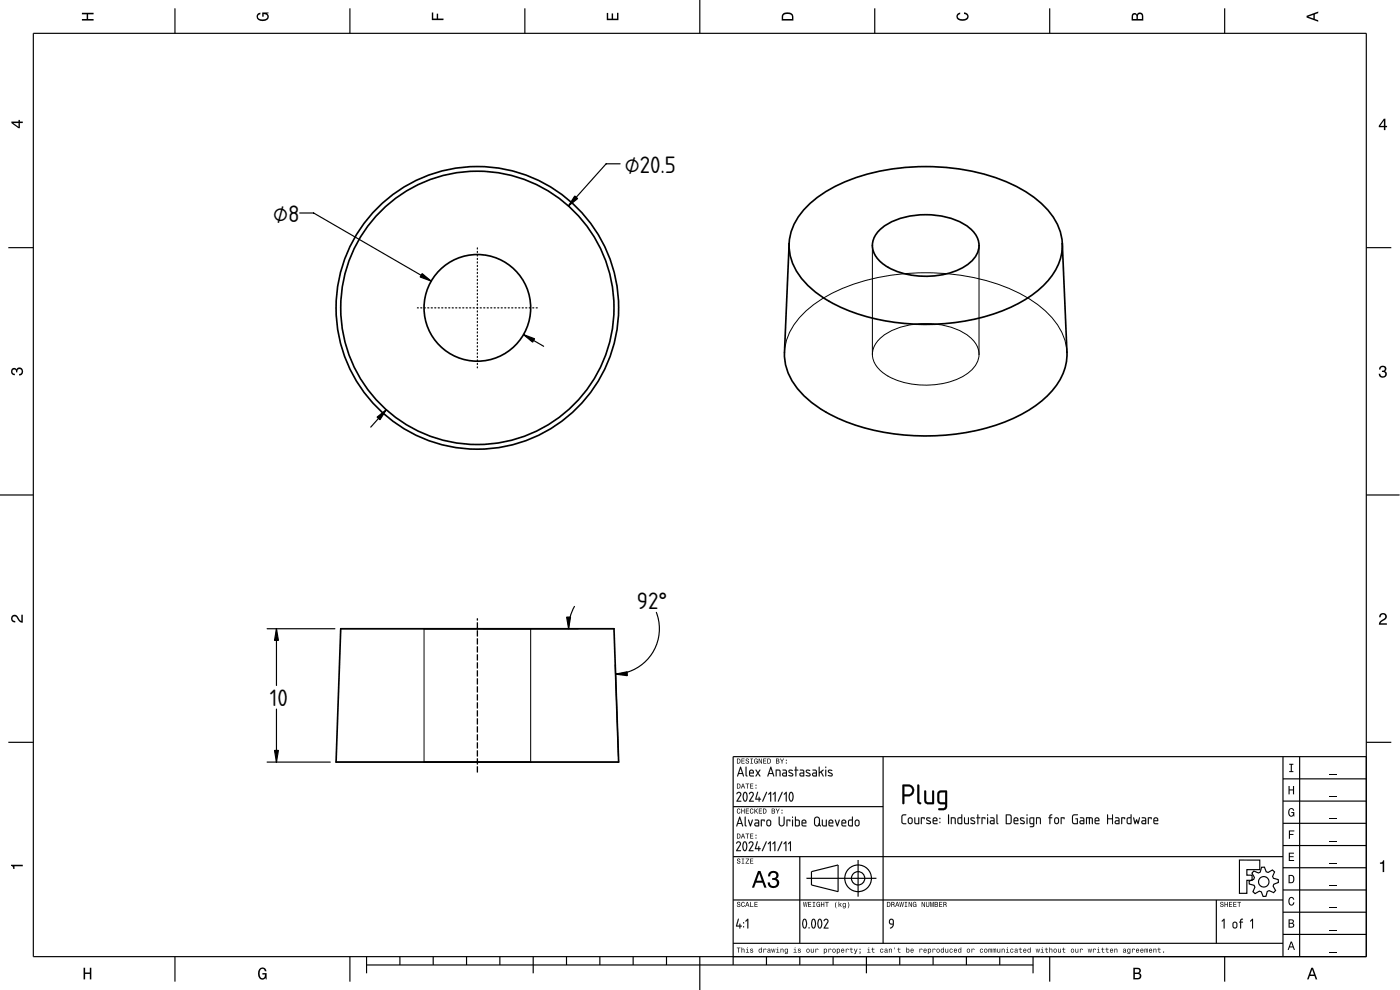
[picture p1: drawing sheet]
<svg xmlns="http://www.w3.org/2000/svg" width="420mm" height="297mm" viewBox="0 0 420 297" stroke-linecap="round" stroke-linejoin="round" font-family="sans-serif">
<defs><g id="words">
<g font-size="6.7">
<text x="187.5" y="51.8">⌀20.5</text>
<text x="81.9" y="66.5">⌀8</text>
<text x="191.1" y="182.8">92°</text>
<text x="81" y="211.8">10</text>
</g>
</g></defs>
<g fill="none" stroke="#000" stroke-width=".35">
<path d="M10 10h400v277h-400zM52.5 2.5v7.5M105 2.5v7.5M157.5 2.5v7.5M210 0v10M262.5 2.5v7.5M315 2.5v7.5M367.5 2.5v7.5M2.5 74.3h7.5M410 74.3h7.5M0 148.5h10M410 148.5h10"/>
<path d="M2.5 222.7h7.5M265 227v56M385 233.7h25M385 227v60M390 227v60M410 222.7h7.5M410 227h-190v62.5M220 257h165M220 242h45M240 257v26M257.5 258v11M385 253.7h25"/>
<path d="M385 247h25M385 240.4h25M220 270h165M242 263.5h21M243.5 261.5l8-2v8l-8-2zM365 270v13M385 273.7h25M385 267h25M385 260.4h25M52.5 287v7.5M105 287v7.5M110 289.5h200"/>
<path d="M110 287v5M120 287v2.5M130 287v2.5M140 287v2.5M150 287v2.5M160 287v5M170 287v2.5M180 287v2.5M190 287v2.5M200 287v2.5M210 287v10M220 283h165"/>
<path d="M230 287v2.5M240 287v2.5M250 287v2.5M260 287v5M270 287v2.5M280 287v2.5M290 287v2.5M300 287v2.5M310 287v5M315 287v7.5M367.5 287v7.5M385 280.4h25"/>
<circle cx="257.5" cy="263.5" r="4"/>
<circle cx="257.5" cy="263.5" r="2"/>
</g>
<g fill="#000">
<path d="M24.6 3.8h3.5v.5h-1.7v1.4h1.7v.5h-3.5v-.5h1.4v-1.4h-1.4z" fill-rule="evenodd"/>
<path d="M77.3 4.2l.8-.4v.5l-.3 .1a.68 .68 0 0 0-.4 .6 .68 .68 0 0 0 .4 .6 1.68 1.68 0 0 0 2.5-.6 .92 .92 0 0 0-1.2-.8v.8h-.4v-1.3h1.9v.3l-.5 .1 .4 .4a1.19 1.19 0 0 1-.9 1.7 1.9 1.9 0 0 1-2.6-1.2z" fill-rule="evenodd"/>
<path d="M129.6 3.8h.4v1.8h1.1v-1.5h.4v1.5h1.6v.4h-3.5z" fill-rule="evenodd"/>
<path d="M182.1 3.9h.4v1.7h1.1v-1.6h.4v1.6h1.2v-1.8h.4v2.3h-3.5z" fill-rule="evenodd"/>
<path d="M235 4a2.19 2.19 0 0 0-.4 2.2h3.5v-1.2a1.92 1.92 0 0 0-3.1-1zM235.3 4.4l.4-.2a1.44 1.44 0 0 1 2 .8v.7h-2.7l.1-1z" fill-rule="evenodd"/>
<path d="M287.3 4.2l.9-.4v.4l-.3 .1a.66 .66 0 0 0-.5 .6 .66 .66 0 0 0 .4 .6l.5 .2a1.59 1.59 0 0 0 2-.7 .9 .9 0 0 0-1-.8v-.5a1.24 1.24 0 0 1 1.4 1.1 1.24 1.24 0 0 1-1.1 1.4 1.93 1.93 0 0 1-2.6-1.2z" fill-rule="evenodd"/>
<path d="M339.8 4.2l-.2 2h3.5v-1.4a.98 .98 0 0 0-.7-1 .98 .98 0 0 0-1.2 .6 .84 .84 0 0 0-1.4-.2zM340.2 4.5l.3-.1 .4 .1 .2 1.2h-1.1zM341.6 4.4l.5-.2a.57 .57 0 0 1 .6 .7v.8h-1.2z" fill-rule="evenodd"/>
<path d="M392.1 4.7v.6l3.5 1.2v-.4l-1-.4v-1.4l1-.4v-.4zM392.6 5l1.6-.5v1z" fill-rule="evenodd"/>
<path d="M3.4 36.5v.4l2.1 1.6h.5v-1.6h.8v-.4h-.8v-.5h-.4v.5zM4 36.9h1.6v1.1z" fill-rule="evenodd"/>
<path d="M415.3 35.6l-1.5 2.1v.5h1.5v.8h.5v-.8h.5v-.4h-.5v-2.2zM415.3 36.2v1.6h-1.1z" fill-rule="evenodd"/>
<path d="M3.6 110.7a.86 .86 0 0 1 1.4 .1 1.12 1.12 0 0 1 1.5-.4 1.12 1.12 0 0 1 .3 1.6l-.5 .6-.6 .1v-.5a.72 .72 0 0 0 .9-.6 .72 .72 0 0 0-.8-.8 .72 .72 0 0 0-.6 .9h-.4a.62 .62 0 0 0-.4-.8 .62 .62 0 0 0-.8 .5 .62 .62 0 0 0 .5 .7l.4 .1-.1 .4a1.17 1.17 0 0 1-1-.7 1.17 1.17 0 0 1 .2-1.2z" fill-rule="evenodd"/>
<path d="M414.2 110a1.01 1.01 0 0 1 1.5-.2 1.01 1.01 0 0 1-.1 1.6 1.12 1.12 0 0 1 .5 1.5 1.12 1.12 0 0 1-1.6 .4l-.6-.6-.1-.6h.4a.72 .72 0 0 0 .7 .9 .72 .72 0 0 0 .8-.8 .72 .72 0 0 0-1-.6v-.4a.62 .62 0 0 0 .9-.4 .62 .62 0 0 0-.5-.8 .62 .62 0 0 0-.8 .6v.3h-.4z" fill-rule="evenodd"/>
<path d="M3.6 184.8a1.22 1.22 0 0 1 2 .7l.8 .8v-1.9h.4v2.5a2.76 2.76 0 0 1-2-1.8 .69 .69 0 0 0-1.1 .4 .69 .69 0 0 0 .9 .8v.5a1.19 1.19 0 0 1-1.2-.7 1.19 1.19 0 0 1 .2-1.3z" fill-rule="evenodd"/>
<path d="M414.2 184.2a1.18 1.18 0 0 1 1.9 .3 1.18 1.18 0 0 1-.9 1.7l-.9 .8h1.9v.5h-2.4a2.76 2.76 0 0 1 1.8-2.1 .69 .69 0 0 0-.5-1.1 .69 .69 0 0 0-.7 .9h-.5z" fill-rule="evenodd"/>
<path d="M221.2 227.6v1.5h.5a.77 .77 0 0 0 .6-.7 .77 .77 0 0 0-.6-.8zM221.4 227.8a.58 .58 0 0 1 .6 .6 .58 .58 0 0 1-.6 .5zM222.5 227.6v1.5h1v-.2h-.8v-.5h.7v-.2h-.7v-.4h.8v-.2zM223.9 227.7a.6 .6 0 0 0 0 .7 .6 .6 0 0 0 .7 .2 .33 .33 0 0 1-.3 .4 .33 .33 0 0 1-.4-.4h-.2a.54 .54 0 0 0 .6 .6 .54 .54 0 0 0 .5-.7 .54 .54 0 0 0-.7-.3 .28 .28 0 0 1 .1-.5 .28 .28 0 0 1 .4 .4h.2l-.1-.3-.2-.2zM225.2 227.6v.2h.3v1.1h-.3v.2h.8v-.2h-.3v-1.1h.3v-.2zM226.5 227.8a.72 .72 0 0 0-.2 .9 .72 .72 0 0 0 .9 .3l.2 .1v-.8h-.5v.2h.3l-.2 .4a.52 .52 0 0 1-.6-.6 .52 .52 0 0 1 .8-.4l.2 .2-.3-.5zM227.7 227.6v1.5h.2v-1.2l.5 1.2h.3v-1.5h-.2v1.2l-.6-1.2zM229 227.6v1.5h1v-.2h-.8v-.5h.7v-.2h-.7v-.4h.8v-.2zM230.3 227.6v1.5h.5a.77 .77 0 0 0 .6-.7 .77 .77 0 0 0-.6-.8zM230.5 227.8a.58 .58 0 0 1 .6 .6 .58 .58 0 0 1-.6 .5zM232.9 227.6v1.5h.6a.42 .42 0 0 0 .4-.3 .42 .42 0 0 0-.2-.5l.1-.2-.1-.4zM233.1 227.8h.3a.23 .23 0 0 1 .3 .2 .23 .23 0 0 1-.3 .2h-.3zM233.1 228.4h.3a.26 .26 0 0 1 .3 .3 .26 .26 0 0 1-.3 .2h-.3zM234.1 227.6l.5 .9v.6h.2v-.6l.5-.9h-.2l-.4 .7-.4-.7zM235.8 228.8v.3h.3v-.3zM235.8 227.9v.4h.3v-.4z" fill-rule="evenodd"/>
<path d="M221.2 235.1v1.5h.5a.77 .77 0 0 0 .6-.7 .77 .77 0 0 0-.6-.8zM221.4 235.3a.58 .58 0 0 1 .6 .6 .58 .58 0 0 1-.6 .5zM222.9 235.1l-.6 1.5h.2l.2-.4h.6l.1 .4h.2l-.5-1.5zM223 235.3l.2 .7h-.5zM223.7 235.1v.2h.5v1.3h.2v-1.3h.4v-.2zM225.1 235.1v1.5h1v-.2h-.8v-.5h.7v-.2h-.7v-.4h.8v-.2zM226.7 236.3v.3h.3v-.3zM226.7 235.4v.4h.3v-.4z" fill-rule="evenodd"/>
<path d="M386.7 235.8h.3v1.1h1v-1.1h.4v2.5h-.4v-1.1h-1v1.1h-.3z" fill-rule="evenodd"/>
<path d="M386.9 229.2h1.3v.3h-.5v1.9h.5v.3h-1.3v-.3h.5v-1.9h-.5z" fill-rule="evenodd"/>
<path d="M3.3 259.5h3.5v.4h-2.5v.8h-.3a.77 .77 0 0 0-.7-.9z" fill-rule="evenodd"/>
<path d="M221.3 257.7a.6 .6 0 0 0 0 .7 .6 .6 0 0 0 .7 .2 .33 .33 0 0 1-.3 .4 .33 .33 0 0 1-.4-.4h-.2a.54 .54 0 0 0 .6 .6 .54 .54 0 0 0 .5-.7 .54 .54 0 0 0-.7-.3 .28 .28 0 0 1 .1-.5 .28 .28 0 0 1 .4 .4h.2l-.1-.2-.2-.3zM222.6 257.6v.2h.3v1.1h-.3v.2h.8v-.2h-.3v-1.1h.3v-.2zM223.8 257.6v.2h.8l-.9 1.3h1.1v-.2h-.8l.8-1.3zM225.1 257.6v1.5h1v-.2h-.8v-.5h.7v-.2h-.7v-.4h.8v-.2z" fill-rule="evenodd"/>
<path d="M221.2 250.1v1.5h.5a.77 .77 0 0 0 .6-.7 .77 .77 0 0 0-.6-.8zM221.4 250.3a.58 .58 0 0 1 .6 .6 .58 .58 0 0 1-.6 .5zM222.9 250.1l-.6 1.5h.2l.2-.4h.6l.1 .4h.2l-.5-1.5zM223 250.3l.2 .7h-.5zM223.7 250.1v.2h.5v1.3h.2v-1.3h.4v-.2zM225.1 250.1v1.5h1v-.2h-.8v-.5h.7v-.2h-.7v-.4h.8v-.2zM226.7 251.3v.3h.3v-.3zM226.7 250.4v.4h.3v-.4z" fill-rule="evenodd"/>
<path d="M221.3 242.8a.72 .72 0 0 0-.2 .9 .72 .72 0 0 0 1 .3l.1-.5-.4 .4a.56 .56 0 0 1-.5-.6 .56 .56 0 0 1 .6-.5l.3 .3-.3-.5zM222.5 242.6v1.5h.2v-.7h.6v.7h.2v-1.5h-.2v.6h-.6v-.6zM223.8 242.6v1.5h1v-.2h-.8v-.5h.7v-.2h-.7v-.4h.8v-.2zM225.2 242.8a.72 .72 0 0 0-.2 .9 .72 .72 0 0 0 1 .3l.1-.5-.4 .4a.56 .56 0 0 1-.5-.6 .56 .56 0 0 1 .6-.5l.3 .3-.3-.5zM226.4 242.6v1.5h.2l.2-.7 .5 .7h.2l-.6-.9 .6-.6h-.2l-.7 .7v-.7zM227.7 242.6v1.5h1v-.2h-.8v-.5h.7v-.2h-.7v-.4h.8v-.2zM229 242.6v1.5h.5a.77 .77 0 0 0 .6-.7 .77 .77 0 0 0-.6-.8zM229.2 242.8a.58 .58 0 0 1 .6 .6 .58 .58 0 0 1-.6 .5zM231.6 242.6v1.5h.5a.42 .42 0 0 0 .5-.3 .42 .42 0 0 0-.2-.5l.1-.2-.1-.4zM231.8 242.8h.3a.23 .23 0 0 1 .3 .2 .23 .23 0 0 1-.3 .2h-.3zM231.8 243.4h.3a.26 .26 0 0 1 .3 .3 .26 .26 0 0 1-.3 .2h-.3zM232.8 242.6l.5 .9v.6h.2v-.6l.5-.9h-.2l-.4 .7-.4-.7zM234.5 243.8v.3h.3v-.3zM234.5 242.9v.4h.3v-.4z" fill-rule="evenodd"/>
<path d="M386.8 255.8h1.5v.3h-1.2v.8h1.1v.3h-1.1v.8h1.3v.3h-1.6z" fill-rule="evenodd"/>
<path d="M386.8 249.2h1.6v.3h-1.3v.7h1.1v.3h-1.1v1.2h-.3z" fill-rule="evenodd"/>
<path d="M386.9 242.8a.85 .85 0 0 1 .9-.3 .85 .85 0 0 1 .6 .8h-.3l-.4-.5a1.04 1.04 0 0 0-.8 .9 1.04 1.04 0 0 0 .6 1.1l.4-.2 .2-.6h-.6v-.3h.9v1.3l-.2-.3-.5 .3a1.2 1.2 0 0 1-1-1.8z" fill-rule="evenodd"/>
<path d="M221.3 270.7a.6 .6 0 0 0 0 .7 .6 .6 0 0 0 .7 .2 .33 .33 0 0 1-.3 .4 .33 .33 0 0 1-.4-.4h-.2a.54 .54 0 0 0 .6 .6 .54 .54 0 0 0 .5-.7 .54 .54 0 0 0-.7-.3 .28 .28 0 0 1 .1-.5 .28 .28 0 0 1 .4 .4h.2l-.1-.2-.2-.3zM222.6 270.8a.72 .72 0 0 0-.2 .9 .72 .72 0 0 0 1 .3l.1-.4-.4 .3a.56 .56 0 0 1-.5-.5 .56 .56 0 0 1 .6-.6l.3 .3-.3-.5zM224.2 270.6l-.6 1.5h.2l.2-.4h.6l.1 .4h.2l-.5-1.5zM224.3 270.8l.2 .7h-.5zM225.1 270.6v1.5h1v-.2h-.8v-1.3zM226.4 270.6v1.5h1v-.2h-.8v-.5h.7v-.2h-.7v-.4h.8v-.2z" fill-rule="evenodd"/>
<path d="M227.5 261.3l-1.8 5h.6l.6-1.4h1.9l.6 1.4h.7l-1.9-5zM227.9 262l.7 2.2h-1.5zM230.9 261.7l-.4 1.2h.6a.88 .88 0 0 1 .5-1.1 .88 .88 0 0 1 1.1 .4 .88 .88 0 0 1-.3 1.2h-.6v.6a1.03 1.03 0 0 1 1.3 .6 1.03 1.03 0 0 1-.7 1.4 1.03 1.03 0 0 1-1.3-.8l-.1-.4h-.6a1.68 1.68 0 0 0 2.1 1.7 1.68 1.68 0 0 0 .9-2.7l-.4-.2a1.29 1.29 0 0 0 .6-1.5 1.29 1.29 0 0 0-1.5-.8z" fill-rule="evenodd"/>
<path d="M241 270.6l.3 1.5h.2l.2-1.3 .2 1.3h.2l.2-1.5h-.1l-.2 1.3-.2-1.3h-.2l-.2 1.3-.2-1.3zM242.5 270.6v1.5h1v-.2h-.8v-.5h.7v-.2h-.7v-.4h.8v-.2zM243.9 270.6v.2h.3v1.1h-.3v.2h.8v-.2h-.3v-1.1h.3v-.2zM245.2 270.8a.72 .72 0 0 0-.2 .9 .72 .72 0 0 0 .9 .3l.2 .1v-.8h-.5v.2h.3l-.2 .4a.52 .52 0 0 1-.6-.6 .52 .52 0 0 1 .7-.4l.3 .2-.3-.5zM246.4 270.6v1.5h.2v-.7h.6v.7h.2v-1.5h-.2v.6h-.6v-.6zM247.6 270.6v.2h.5v1.3h.2v-1.3h.4v-.2zM250.9 270.6a1.35 1.35 0 0 0 .2 1.9 1.84 1.84 0 0 1 0-1.9zM251.7 270.6v1.5h.2l.2-.6 .3 .6h.2l-.4-.7 .4-.5-.7 .6v-.9zM253 271.1a.55 .55 0 0 0-.1 .8 .55 .55 0 0 0 .8 0 .41 .41 0 0 1-.3 .5 .41 .41 0 0 1-.5-.2 .47 .47 0 0 0 .6 .4 .47 .47 0 0 0 .3-.5v-1.2l-.1 .2-.4-.2zM253.1 271.2l.1-.1a.39 .39 0 0 1 .5 .4 .39 .39 0 0 1-.6 .4zM254.4 270.6a1.85 1.85 0 0 1 0 1.9 1.22 1.22 0 0 0 0-1.9z" fill-rule="evenodd"/>
<path d="M266.2 270.6v1.5h.5a.77 .77 0 0 0 .6-.7 .77 .77 0 0 0-.6-.8zM266.4 270.8a.58 .58 0 0 1 .6 .6 .58 .58 0 0 1-.6 .5zM267.5 270.6v1.5h.2v-.6a.45 .45 0 0 1 .5 .1 .45 .45 0 0 1 .1 .5h.2l-.2-.7a.42 .42 0 0 0 .1-.5 .42 .42 0 0 0-.4-.3zM267.7 270.8h.2a.26 .26 0 0 1 .3 .3 .26 .26 0 0 1-.3 .2h-.2zM269.2 270.6l-.6 1.5h.2l.2-.4h.6l.1 .4h.2l-.5-1.5zM269.3 270.8l.2 .7h-.4zM269.9 270.6l.3 1.5h.2l.2-1.3 .2 1.3h.2l.3-1.5h-.2l-.2 1.3-.2-1.3h-.2l-.2 1.3-.2-1.3zM271.5 270.6v.2h.3v1.1h-.3v.2h.8v-.2h-.3v-1.1h.3v-.2zM272.7 270.6v1.5h.2v-1.2l.5 1.2h.3v-1.5h-.2v1.2l-.6-1.2zM274.1 270.8a.72 .72 0 0 0-.2 .9 .72 .72 0 0 0 .9 .3l.2 .1v-.8h-.5v.2h.3l-.2 .4a.52 .52 0 0 1-.6-.6 .52 .52 0 0 1 .8-.4l.2 .2-.3-.5zM276.6 270.6v1.5h.2v-1.2l.6 1.2h.2v-1.5h-.2v1.2l-.6-1.2zM277.9 270.6v.9a.52 .52 0 0 0 .5 .7 .52 .52 0 0 0 .5-.7v-.9h-.2v1a.33 .33 0 0 1-.3 .4 .33 .33 0 0 1-.3-.4v-1zM279.2 270.6v1.5h.1v-1.4l.3 1.4h.2l.3-1.4v1.4h.1v-1.5h-.2l-.3 1.3-.3-1.3zM280.5 270.6v1.5h.6a.42 .42 0 0 0 .4-.3 .42 .42 0 0 0-.2-.5l.2-.2-.1-.4zM280.7 270.8h.3a.23 .23 0 0 1 .3 .2 .23 .23 0 0 1-.3 .2h-.3zM280.7 271.4h.3a.26 .26 0 0 1 .3 .3 .26 .26 0 0 1-.3 .2h-.3zM281.8 270.6v1.5h1v-.2h-.8v-.5h.7v-.2h-.7v-.4h.8v-.2zM283.1 270.6v1.5h.2v-.6a.45 .45 0 0 1 .5 .1 .45 .45 0 0 1 .1 .5h.2l-.2-.7a.42 .42 0 0 0 .2-.5 .42 .42 0 0 0-.5-.3zM283.3 270.8h.3a.26 .26 0 0 1 .3 .3 .26 .26 0 0 1-.4 .2h-.2z" fill-rule="evenodd"/>
<path d="M366.3 270.7a.6 .6 0 0 0 .1 .7 .6 .6 0 0 0 .6 .2 .33 .33 0 0 1-.3 .4 .33 .33 0 0 1-.4-.4h-.1a.54 .54 0 0 0 .5 .6 .54 .54 0 0 0 .5-.7 .54 .54 0 0 0-.7-.3 .28 .28 0 0 1 .2-.5 .28 .28 0 0 1 .3 .4h.2v-.2l-.3-.3zM367.5 270.6v1.5h.2v-.7h.6v.7h.2v-1.5h-.2v.6h-.6v-.6zM368.8 270.6v1.5h1v-.2h-.8v-.5h.7v-.2h-.7v-.4h.8v-.2zM370.1 270.6v1.5h1v-.2h-.8v-.5h.7v-.2h-.7v-.4h.8v-.2zM371.3 270.6v.2h.5v1.3h.2v-1.3h.4v-.2z" fill-rule="evenodd"/>
<path d="M386.7 262.5v2.5h.8a1.28 1.28 0 0 0 1-1.2 1.28 1.28 0 0 0-1-1.3zM387 262.8a.96 .96 0 0 1 1.1 1 .96 .96 0 0 1-1.1 .9z" fill-rule="evenodd"/>
<path d="M386.7 275.8v2.5h.9a.7 .7 0 0 0 .8-.5 .7 .7 0 0 0-.4-.8l.3-.5a.62 .62 0 0 0-.7-.7zM387 276.1h.6a.38 .38 0 0 1 .4 .4 .38 .38 0 0 1-.5 .4h-.5zM387 277.2h.6a.44 .44 0 0 1 .5 .4 .44 .44 0 0 1-.5 .4h-.6z" fill-rule="evenodd"/>
<path d="M386.9 269.4a.85 .85 0 0 1 .9-.3 .85 .85 0 0 1 .6 .8h-.3l-.4-.5a1.05 1.05 0 0 0-.8 1 1.05 1.05 0 0 0 .7 1l.3-.1 .2-.6h.4a.89 .89 0 0 1-.8 1 .89 .89 0 0 1-1-.7z" fill-rule="evenodd"/>
<path d="M414.1 258.8a.77 .77 0 0 0 1-.7h.3v3.6h-.4v-2.5h-.9z" fill-rule="evenodd"/>
<path d="M25.1 290.4h.5v1.4h1.4v-1.4h.4v3.5h-.4v-1.7h-1.4v1.7h-.5z" fill-rule="evenodd"/>
<path d="M77.8 290.8a1.2 1.2 0 0 1 1.3-.5 1.2 1.2 0 0 1 .9 1.1h-.5l-.1-.3a.68 .68 0 0 0-.6-.4 .68 .68 0 0 0-.7 .3 1.68 1.68 0 0 0 .7 2.5 .92 .92 0 0 0 .7-1.1h-.8v-.4h1.3v1.9h-.2l-.1-.5-.4 .4a1.19 1.19 0 0 1-1.8-.9v-1.6z" fill-rule="evenodd"/>
<path d="M221.1 284.3v.2h.5v1.3h.2v-1.3h.4v-.2zM222.5 284.3v1.5h.2v-.8l.3-.2 .2 .2v.8h.2v-.7a.38 .38 0 0 0-.2-.5 .38 .38 0 0 0-.5 .2v-.5zM223.9 284.7l.3 .2v.8l-.4 .1h1l-.4-.1v-1zM224.2 284.3l.2 .2zM225.3 284.7l-.1 .5 .6 .2a.26 .26 0 0 1-.2 .3 .26 .26 0 0 1-.3-.2h-.2a.42 .42 0 0 0 .6 .4 .42 .42 0 0 0 .1-.7l-.5-.3 .3-.1 .4 .2-.1-.3zM227.8 284.8a.54 .54 0 0 0-.2 .8 .54 .54 0 0 0 .8 0l.2 .2v-1.5h-.2v.5l-.3-.2zM227.9 284.9l.1-.1a.39 .39 0 0 1 .4 .5 .39 .39 0 0 1-.5 .3zM229.1 284.7v1.1h.2l.1-.9 .6 .1a.38 .38 0 0 0-.3-.4 .38 .38 0 0 0-.4 .3zM230.5 284.7l-.2 .3 .6-.2 .1 .3a.42 .42 0 0 0-.7 .2 .42 .42 0 0 0 .3 .6l.7-.2-.2-1zM230.5 285.4a.25 .25 0 0 1 .5 0 .25 .25 0 0 1-.5 0zM231.4 284.7l.3 1.1h.2l.2-1 .2 1h.1l.3-1.1h-.2l-.2 .9-.1-.9h-.2l-.2 .9-.2-.9zM233 284.7l.3 .2v.8l-.4 .1h1l-.4-.1v-1zM233.3 284.3l.2 .2zM234.2 284.7v1.1h.2v-.8l.3-.2 .2 .2 .1 .8h.1v-.7a.38 .38 0 0 0-.2-.5 .38 .38 0 0 0-.5 .2zM235.6 284.8a.55 .55 0 0 0-.1 .8 .55 .55 0 0 0 .8 0 .41 .41 0 0 1-.3 .5 .41 .41 0 0 1-.5-.2 .47 .47 0 0 0 .6 .4 .47 .47 0 0 0 .3-.5v-1.1l-.1 .1-.4-.2zM235.7 284.9l.1-.1a.39 .39 0 0 1 .5 .5 .39 .39 0 0 1-.6 .3zM238.2 284.7l.3 .2v.8l-.4 .1h1l-.4-.1v-1zM238.5 284.3l.2 .2zM239.6 284.7l-.1 .5 .6 .2a.26 .26 0 0 1-.2 .3 .26 .26 0 0 1-.3-.2h-.2a.42 .42 0 0 0 .6 .4 .42 .42 0 0 0 .2-.7l-.6-.3 .3-.1 .4 .2-.1-.3zM242 285.3a.57 .57 0 0 0 1.1 0 .57 .57 0 0 0-1.1 0zM242.3 284.9l.1-.1a.4 .4 0 0 1 .4 .5 .4 .4 0 0 1-.5 .3zM243.3 284.7v.7a.38 .38 0 0 0 .3 .4 .38 .38 0 0 0 .5-.2l.1 .2v-1.1h-.1l-.1 .8-.3 .2-.2-.2v-.8zM244.7 284.7v1.1h.2l.1-.9 .6 .1a.38 .38 0 0 0-.3-.4 .38 .38 0 0 0-.4 .3zM247.2 284.7v1.6h.2l.1-.6a.53 .53 0 0 0 .8-.5 .53 .53 0 0 0-.9-.4zM247.5 284.9l.1-.1a.39 .39 0 0 1 .4 .5 .39 .39 0 0 1-.5 .3zM248.6 284.7v1.1h.2l.1-.9 .6 .1a.38 .38 0 0 0-.3-.4 .38 .38 0 0 0-.4 .3zM249.8 285.3a.57 .57 0 0 0 1.1 0 .57 .57 0 0 0-1.1 0zM250.1 284.9l.1-.1a.4 .4 0 0 1 .4 .5 .4 .4 0 0 1-.5 .3zM251.1 284.7v1.6h.2l.1-.6a.53 .53 0 0 0 .8-.5 .53 .53 0 0 0-.9-.4zM251.4 284.9l.1-.1a.39 .39 0 0 1 .4 .5 .39 .39 0 0 1-.5 .3zM252.6 284.8a.57 .57 0 0 0-.1 .8 .57 .57 0 0 0 .8 0l.1-.1-.6 .2-.2-.4h.8l-.1-.5-.4-.2zM252.7 284.9l.3-.1 .2 .3h-.6zM253.8 284.7v1.1h.2l.1-.9 .6 .1a.38 .38 0 0 0-.3-.4 .38 .38 0 0 0-.4 .3zM255.3 284.4v.3l-.3 .2h.3l.1 .9 .5 .1-.4-.5v-.5h.4v-.2h-.4v-.3zM256.3 284.7l.4 1.2-.4 .4h.4l.6-1.6h-.2l-.3 .9-.3-.9zM258 284.7v.3h.3v-.3zM258 285.5l.1 .4-.2 .4 .4-.5v-.3zM260.4 284.7l.3 .2v.8l-.4 .1h.9l-.4-.1v-1zM260.7 284.3l.2 .2zM261.8 284.4v.3l-.3 .2h.3l.1 .9 .5 .1-.4-.5v-.5h.4v-.2h-.4v-.3zM264.3 284.8a.57 .57 0 0 0-.1 .8 .57 .57 0 0 0 .9 0l-.2-.2a.32 .32 0 0 1-.5 .1 .32 .32 0 0 1 0-.5 .32 .32 0 0 1 .5 0h.2l-.3-.3zM265.6 284.7l-.1 .3 .5-.2 .1 .3a.42 .42 0 0 0-.6 .2 .42 .42 0 0 0 .3 .6l.6-.2-.2-1zM265.6 285.4a.25 .25 0 0 1 .5 0 .25 .25 0 0 1-.5 0zM266.8 284.7v1.1h.2v-.8l.3-.2 .2 .2v.8h.2v-.7a.38 .38 0 0 0-.3-.5 .38 .38 0 0 0-.4 .2zM268.4 284.3l.2 .6zM269.6 284.4v.3l-.3 .2h.3l.1 .9 .6 .1-.5-.5v-.5h.5v-.2h-.5v-.3zM272 284.3v1.5l.2-.2a.5 .5 0 0 0 .7-.4 .5 .5 0 0 0-.7-.4v-.5zM272.2 284.9l.1-.1a.39 .39 0 0 1 .4 .5 .39 .39 0 0 1-.5 .3zM273.4 284.8a.57 .57 0 0 0-.1 .8 .57 .57 0 0 0 .8 0l.1-.1-.6 .2-.2-.4h.8l-.1-.5-.4-.2zM273.5 284.9l.3-.1 .2 .3h-.6zM276 284.7v1.1h.1l.1-.9 .7 .1a.38 .38 0 0 0-.3-.4 .38 .38 0 0 0-.5 .3zM277.3 284.8a.57 .57 0 0 0-.1 .8 .57 .57 0 0 0 .8 0l.1-.1-.6 .2-.2-.4h.8l-.1-.5-.4-.2zM277.4 284.9l.3-.1 .2 .3h-.6zM278.5 284.7v1.6h.2v-.6a.53 .53 0 0 0 .8-.5 .53 .53 0 0 0-.8-.4zM278.7 284.9l.1-.1a.39 .39 0 0 1 .5 .5 .39 .39 0 0 1-.6 .3zM279.9 284.7v1.1h.1l.1-.9 .7 .1a.38 .38 0 0 0-.3-.4 .38 .38 0 0 0-.5 .3zM281 285.3a.6 .6 0 0 0 1.2 0 .6 .6 0 0 0-1.2 0zM281.3 284.9l.1-.1a.4 .4 0 0 1 .4 .5 .4 .4 0 0 1-.5 .3zM282.4 284.8a.54 .54 0 0 0-.1 .8 .54 .54 0 0 0 .8 0l.2 .2v-1.5h-.2v.5l-.3-.2zM282.6 284.9l.1-.1a.39 .39 0 0 1 .4 .5 .39 .39 0 0 1-.5 .3zM283.7 284.7v.7a.38 .38 0 0 0 .2 .4 .38 .38 0 0 0 .5-.2l.2 .2v-1.1h-.2v.8l-.3 .2-.2-.2v-.8zM285.1 284.8a.57 .57 0 0 0-.1 .8 .57 .57 0 0 0 .9 0l-.2-.2a.32 .32 0 0 1-.4 .1 .32 .32 0 0 1 0-.5 .32 .32 0 0 1 .4 0h.2l-.3-.3zM286.4 284.8a.57 .57 0 0 0-.1 .8 .57 .57 0 0 0 .8 0l.1-.1-.6 .2-.1-.4h.7l-.1-.5-.4-.2zM286.5 284.9l.4-.1 .1 .3h-.5zM287.6 284.8a.54 .54 0 0 0-.1 .8 .54 .54 0 0 0 .8 0l.2 .2v-1.5h-.2v.5l-.3-.2zM287.8 284.9l.1-.1a.39 .39 0 0 1 .4 .5 .39 .39 0 0 1-.5 .3zM290.1 285.3a.6 .6 0 0 0 1.2 0 .6 .6 0 0 0-1.2 0zM290.4 284.9l.1-.1a.4 .4 0 0 1 .4 .5 .4 .4 0 0 1-.5 .3zM291.6 284.7v1.1h.2v-.9l.7 .1a.38 .38 0 0 0-.3-.4 .38 .38 0 0 0-.5 .3zM294.2 284.8a.57 .57 0 0 0-.1 .8 .57 .57 0 0 0 .9 0l-.2-.2a.32 .32 0 0 1-.4 .1 .32 .32 0 0 1 0-.5 .32 .32 0 0 1 .4 0h.2l-.3-.3zM295.3 285.3a.6 .6 0 0 0 1.2 0 .6 .6 0 0 0-1.2 0zM295.6 284.9l.1-.1a.4 .4 0 0 1 .5 .5 .4 .4 0 0 1-.6 .3zM296.6 284.7v1.1h.2l.2-1 .1 1h.1l.2-1 .1 1h.2l-.1-1.2zM297.9 284.7v1.1h.2l.2-1 .1 1h.1l.2-1 .1 1h.2l-.1-1.2zM299.3 284.7v.7a.38 .38 0 0 0 .3 .4 .38 .38 0 0 0 .4-.2l.2 .2v-1.1h-.2v.8l-.3 .2-.2-.2v-.8zM300.6 284.7v1.1h.2v-.8l.3-.2 .2 .2v.8h.2v-.7a.38 .38 0 0 0-.3-.5 .38 .38 0 0 0-.4 .2zM302 284.7l.3 .2v.8l-.4 .1h1l-.4-.1v-1zM302.3 284.3l.2 .2zM303.3 284.8a.57 .57 0 0 0-.1 .8 .57 .57 0 0 0 .9 0l-.1-.2a.32 .32 0 0 1-.5 .1 .32 .32 0 0 1 0-.5 .32 .32 0 0 1 .4 0h.2l-.2-.3zM304.6 284.7l-.1 .3 .3-.2a.23 .23 0 0 1 .3 0 .23 .23 0 0 1 0 .3 .42 .42 0 0 0-.6 .2 .42 .42 0 0 0 .3 .6l.7-.2-.2-1zM304.7 285.4a.25 .25 0 0 1 .5 0 .25 .25 0 0 1-.5 0zM306.1 284.4v.3l-.4 .2h.4v.9l.6 .1-.4-.5v-.5h.4v-.2h-.4v-.3zM307.2 284.8a.57 .57 0 0 0-.1 .8 .57 .57 0 0 0 .9 0v-.1l-.5 .2-.2-.4h.7l-.1-.5-.3-.2zM307.4 284.9l.3-.1 .1 .3h-.5zM308.5 284.8a.54 .54 0 0 0-.2 .8 .54 .54 0 0 0 .8 0l.2 .2v-1.5h-.2v.5l-.3-.2zM308.6 284.9l.1-.1a.39 .39 0 0 1 .4 .5 .39 .39 0 0 1-.5 .3zM310.8 284.7l.3 1.1h.2l.2-1 .1 1h.2l.3-1.1h-.2l-.2 .9-.1-.9h-.2l-.2 .9-.2-.9zM312.4 284.7l.3 .2v.8l-.4 .1h1l-.4-.1v-1zM312.7 284.3l.2 .2zM313.9 284.4v.3l-.4 .2h.4v.9l.6 .1-.4-.5v-.5h.4v-.2h-.4v-.3zM314.9 284.3v1.5h.2v-.8l.3-.2 .2 .2v.8h.2v-.7a.38 .38 0 0 0-.2-.5 .38 .38 0 0 0-.5 .2v-.5zM316.2 285.3a.57 .57 0 0 0 1.1 0 .57 .57 0 0 0-1.1 0zM316.4 284.9l.1-.1a.4 .4 0 0 1 .5 .5 .4 .4 0 0 1-.6 .3zM317.5 284.7v.7a.38 .38 0 0 0 .3 .4 .38 .38 0 0 0 .4-.2l.2 .2v-1.1h-.2v.8l-.3 .2-.2-.2v-.8zM319.1 284.4v.3l-.4 .2h.4l.1 .9 .5 .1-.4-.5v-.5h.4v-.2h-.4v-.3zM321.4 285.3a.57 .57 0 0 0 1.1 0 .57 .57 0 0 0-1.1 0zM321.6 284.9l.1-.1a.4 .4 0 0 1 .5 .5 .4 .4 0 0 1-.6 .3zM322.7 284.7v.7a.38 .38 0 0 0 .3 .4 .38 .38 0 0 0 .4-.2l.2 .2v-1.1h-.2v.8l-.3 .2-.2-.2v-.8zM324.1 284.7v1.1h.2l.1-.9 .6 .1a.38 .38 0 0 0-.3-.4 .38 .38 0 0 0-.4 .3zM326.4 284.7l.3 1.1h.2l.2-1 .2 1h.1l.3-1.1h-.2l-.2 .9-.1-.9h-.2l-.2 .9-.2-.9zM328 284.7v1.1h.2l.1-.9 .6 .1a.38 .38 0 0 0-.3-.4 .38 .38 0 0 0-.4 .3zM329.3 284.7l.3 .2v.8l-.4 .1h1l-.4-.1v-1zM329.6 284.3l.2 .2zM330.8 284.4v.3l-.3 .2h.3l.1 .9 .5 .1-.4-.5v-.5h.4v-.2h-.4v-.3zM332.1 284.4v.3l-.3 .2h.3l.1 .9 .5 .1-.4-.5v-.5h.4v-.2h-.4v-.3zM333.2 284.8a.57 .57 0 0 0-.1 .8 .57 .57 0 0 0 .9 0v-.1l-.5 .2-.2-.4h.8l-.2-.5-.3-.2zM333.4 284.9l.3-.1 .2 .3h-.6zM334.4 284.7v1.1h.2v-.8l.3-.2 .2 .2v.8h.2v-.7a.38 .38 0 0 0-.2-.5 .38 .38 0 0 0-.5 .2zM337.2 284.7l-.1 .3 .2-.2a.23 .23 0 0 1 .3 0 .23 .23 0 0 1 .1 .3 .42 .42 0 0 0-.6 .2 .42 .42 0 0 0 .3 .6l.6-.2-.2-1zM337.2 285.4a.25 .25 0 0 1 .5 0 .25 .25 0 0 1-.5 0zM338.4 284.8a.55 .55 0 0 0-.1 .8 .55 .55 0 0 0 .8 0 .41 .41 0 0 1-.3 .5 .41 .41 0 0 1-.5-.2 .47 .47 0 0 0 .6 .4 .47 .47 0 0 0 .3-.5v-1.1l-.1 .1-.4-.2zM338.5 284.9l.1-.1a.39 .39 0 0 1 .5 .5 .39 .39 0 0 1-.6 .3zM339.7 284.7v1.1h.2l.1-.9 .6 .1a.38 .38 0 0 0-.3-.4 .38 .38 0 0 0-.4 .3zM341 284.8a.57 .57 0 0 0 0 .8 .57 .57 0 0 0 .8 0l.1-.1-.6 .2-.2-.4h.8l-.2-.5-.3-.2zM341.2 284.9l.3-.1 .2 .3h-.6zM342.3 284.8a.57 .57 0 0 0 0 .8 .57 .57 0 0 0 .8 0l.1-.1-.6 .2-.2-.4h.8l-.2-.5-.3-.2zM342.5 284.9l.3-.1 .2 .3h-.6zM343.5 284.7v1.1h.1l.2-1 .1 1h.2l.1-1 .1 1h.2l-.1-1.2zM344.9 284.8a.57 .57 0 0 0 0 .8 .57 .57 0 0 0 .8 0l.1-.1-.6 .2-.2-.4h.8l-.2-.5-.3-.2zM345.1 284.9l.3-.1 .2 .3h-.6zM346.2 284.7v1.1h.1l.1-.8 .2-.2 .3 .2v.8h.2v-.7a.38 .38 0 0 0-.3-.5 .38 .38 0 0 0-.5 .2zM347.7 284.4v.3l-.3 .2h.3l.1 .9 .5 .1-.4-.5v-.5h.4v-.2h-.4v-.3zM349.1 285.5v.3h.2v-.3z" fill-rule="evenodd"/>
<path d="M340.1 290.4v3.5h1.3a.98 .98 0 0 0 1.1-.8 .98 .98 0 0 0-.6-1.1 .86 .86 0 0 0 .4-1.1 .86 .86 0 0 0-.9-.5zM340.6 290.8h.7a.53 .53 0 0 1 .6 .5 .53 .53 0 0 1-.6 .5h-.7zM340.6 292.2h.7a.61 .61 0 0 1 .8 .6 .61 .61 0 0 1-.7 .6h-.8z" fill-rule="evenodd"/>
<path d="M387.4 282.5l-1 2.5h.4l.2-.7h1l.3 .7h.3l-.9-2.5zM387.5 282.9l.4 1.1h-.7z" fill-rule="evenodd"/>
<path d="M393.5 290.4l-1.2 3.5h.4l.4-1.1h1.4l.4 1.1h.4l-1.2-3.5zM393.8 290.9l.5 1.5h-1z" fill-rule="evenodd"/>
</g>
<path d="M143.3 208.7h.1M399 239.1h2.1M399 232.4h2.1M399 259.1h2.1M399 252.4h2.1M399 245.7h2.1M399 279.1h2.1M399 272.4h2.1M399 265.7h2.1M399 285.7h2.1" fill="none" stroke="#000" stroke-width=".3"/>
<g fill="none" stroke="#000" stroke-width=".34">
<path d="M372 258.1h6.1v2.8h-3.9v1.7h1.6v1.5h-1.6v3.9h-2.2zM376.3 261.3l1.4 .6 .5-.2 .4-1.5h.9l.5 1.4 .6 .2 1.3-.8 .6 .6-.6 1.4 .3 .5 1.4 .4 .1 .9-1.4 .5-.2 .6 .7 1.3-.6 .6-1.3-.6-.6 .3-.4 1.4-.8 .1-.6-1.4-.5-.2-1.3 .7-.7-.6 .6-1.3-.2-.6-1.5-.4v-.8l1.4-.6 .2-.5-.8-1.3z"/>
<circle cx="379.3" cy="264.6" r="1.57"/>
</g>
<g fill="#000">
<path d="M221.2 237.8a.74 .74 0 0 1 1-.1 .74 .74 0 0 1 .2 1l-1 1.6h.9l.1 .2h-1.3l1-1.9a.51 .51 0 0 0-.3-.7 .51 .51 0 0 0-.6 .4l-.2-.1zM223.5 237.9l-.3 1.1a.98 .98 0 0 0 .6 1.2l.3-1.2a.95 .95 0 0 0-.6-1.1zM223.3 237.7a.77 .77 0 0 1 .9 .1 .77 .77 0 0 1 .1 .9l.1 .3a1.17 1.17 0 0 1-.9 1.5l-.4-.4-.2-.9zM225 237.8a.74 .74 0 0 1 1-.1 .74 .74 0 0 1 .1 1l-.9 1.6h.9l.1 .2h-1.4l1-1.9a.51 .51 0 0 0-.2-.7 .51 .51 0 0 0-.7 .4l-.1-.1zM227.3 237.6l.2 .1-.5 1.9h.7l.1-.5 .2 .5 .4 .2-.4 .1-.2 .6-.1-.6-1.1-.1zM230 237.6l.2 .2-1.2 2.6-.2 .1zM231.1 237.6l.3 .1-.1 2.8-.2-2.5-.4 .4-.2-.1zM232.5 237.6l.3 .1-.2 2.8-.1-2.5-.4 .4-.2-.1zM234.7 237.6l.2 .2-1.2 2.6-.2 .1zM235.8 237.6l.3 .1-.1 2.8-.2-2.5-.4 .4-.2-.1zM237.3 237.9l-.3 1.1a.98 .98 0 0 0 .6 1.2l.3-1.2a.95 .95 0 0 0-.6-1.1zM237.1 237.7a.77 .77 0 0 1 .9 .1 .77 .77 0 0 1 .1 .9l.1 .3a1.17 1.17 0 0 1-.9 1.5l-.4-.4-.2-.9z"/>
<path d="M221.2 237.8l.8-.2 .4 .4v.6l-1 1.7 1.1 .1-1.5 .1 1.1-1.9a.49 .49 0 0 0-.3-.7 .49 .49 0 0 0-.6 .4l-.2-.1zM221.2 237.8l-.1 .5 .6-.5 .5 .5-1.1 2.2h1.3l-.1-.2h-.9l.9-1.6a.72 .72 0 0 0-.1-.9 .72 .72 0 0 0-1 0zM223.5 237.9l-.3 1.1a.98 .98 0 0 0 .5 1.2l.3-1.5-.2-.7zM223.5 237.9a1.39 1.39 0 0 1 .5 1.8l-.2 .5h-.3l-.3-1.2zM223.3 237.7l.3-.1 .5 .2 .2 1.6a.74 .74 0 0 1-.2 .9 .74 .74 0 0 1-.9 0l-.3-1.2zM223.3 237.7l-.4 1.4a1.15 1.15 0 0 0 .9 1.4l.4-.4 .1-1.1a1.12 1.12 0 0 0-.8-1.4zM225 237.8l.7-.2 .5 .4v.6l-1 1.7 1.1 .1-1.5 .1 1-1.9a.49 .49 0 0 0-.2-.7 .49 .49 0 0 0-.7 .4l-.2-.1zM225 237.8l-.2 .5 .7-.5 .5 .5-1.2 2.2h1.4l-.1-.2h-1l1-1.6a.72 .72 0 0 0-.1-.9 .72 .72 0 0 0-1 0zM227.3 237.6l.2 .1-.5 1.9h.7l.1-.6 .2 .6 .4 .2-.4 .1-.2 .6-.1-.6-1.1-.1zM227.3 237.6l-.6 2.2 1 .1 .1 .6 .1-.6 .5-.1-.5-.1v-.6h-.2v.6h-.8l.6-2zM230 237.6l.2 .2-1.1 2.6-.3 .1zM230 237.6l-1.2 2.9 .2-.1 1.2-2.6zM231.1 237.6l.3 .1-.1 2.8-.2-.1 .1-2.3-.4 .3-.3-.1zM231.1 237.6l-.5 .7 .1 .1 .5-.4 .1 2.5 .1-2.8zM232.5 237.6l.3 .1-.2 2.8-.1-.1v-2.3l-.4 .3-.2-.1zM232.5 237.6l-.6 .7 .2 .1 .4-.4 .1 2.5 .2-2.8zM234.6 237.6l.3 .2-1.2 2.6-.2 .1zM234.7 237.6l-1.2 2.9 .2-.1 1.2-2.6zM235.8 237.6l.3 .1-.1 2.8-.2-.1v-2.3l-.4 .3-.2-.1zM235.8 237.6l-.6 .7 .2 .1 .4-.4 .2 2.5 .1-2.8zM237.3 237.9l-.3 1.1a.98 .98 0 0 0 .5 1.2l.3-1.5-.2-.7zM237.3 237.9a1.39 1.39 0 0 1 .5 1.8l-.2 .5h-.3l-.3-1.2zM237.1 237.7l.3-.1 .5 .2 .2 1.6a.74 .74 0 0 1-.2 .9 .74 .74 0 0 1-.9 0l-.3-1.2zM237.1 237.7l-.4 1.4a1.15 1.15 0 0 0 .9 1.4l.4-.4 .1-1.1a1.12 1.12 0 0 0-.8-1.4z"/>
<path d="M222.2 230l.2 .1 .9 2.7-.2 .2-.3-.8h-1.1l-.2 .8-.3-.2zM222.2 230.1l-1 2.7 .3 .1 .2-.7h1.1l.3 .8 .1-.2zM222.2 230.6l-.4 1.4h.9zM222.2 230.6l.5 1.4h-.9zM223.8 230.1l.3 .1v2.3l.3 .3-.2 .2-.5-.5zM223.8 230.1v2.4l.4 .5-.2-2.8zM225.2 231.4l-.1 .4h.9l-.3-.5zM225.2 231.4l.5-.2 .3 .6h-.9zM225 231.1a.74 .74 0 0 1 1.1 0 .74 .74 0 0 1 0 1h-1l.1 .5 1.1 .2-.9 .2a1.19 1.19 0 0 1-.4-1.9zM225.1 231.1l-.3 .5 .2 1.2 1.2 .1v-.2h-1l-.1-.4v-.2l1.1-.1-.1-.9-.6-.2zM226.8 230.9l.2 .1 .5 .7 .4-.7 .3-.1-.6 1 .6 1.1-.3-.1-.4-.7-.5 .7-.2 .1 .5-1.1zM226.8 231l.5 .9-.5 1 .7-.7 .7 .7-.6-1 .5-.9-.6 .7zM231.2 230l.3 .1 .9 2.7-.2 .2-.3-.8h-1.1l-.3 .8-.2-.2zM231.3 230.1l-1 2.7 .3 .1 .2-.7h1.1l.3 .8 .1-.2zM231.3 230.6l-.4 1.4h.9zM231.3 230.6l.5 1.4h-.9zM232.8 230.9l1.3 .2 .1 1.8-.2-.1-.1-1.5-.8-.1v1.6l-.3 .1zM232.8 231v1.9l.2-.1v-1.6l.9 .1 .1 1.5 .2 .1a2.09 2.09 0 0 0-.2-1.9zM235.1 232.2l.1 .4 .7 .1v-.6zM235 232.2l.9-.1v.6l-.8-.1zM234.9 230.9h.9l.4 .4v1.6l-.9 .1a.61 .61 0 0 1-.6-.6 .61 .61 0 0 1 .6-.6h.6l-.1-.4-.9-.2zM234.9 231v.1l1 .3v.4h-.6a.57 .57 0 0 0-.6 .6 .57 .57 0 0 0 .6 .6l.8-.1 .1-1.4-.4-.6zM236.7 231h.9l.3 .1-.1 .3a.52 .52 0 0 0-.8 .1l.8 .5a.55 .55 0 0 1 .2 .7 .55 .55 0 0 1-.7 .3l-.7-.2v-.2l1 .1 .2-.3-1.1-.6zM236.8 231.1v.7l1 .6-.2 .3-.9-.1v.2l1.2 .1 .2-.5-.2-.3-1-.5a.43 .43 0 0 1 .3-.4 .43 .43 0 0 1 .5 .1h.2l-.1-.2zM238.7 230.1l.3 .1v.7l.6 .2-.6 .1-.2 1.8-.1-1.8-.3-.1 .3-.2zM238.8 230.1l-.1 .8-.3 .2 .3 .1 .1 1.8 .2-1.8 .6-.1-.6-.2v-.7zM240.3 232.2l.1 .4 .7 .1v-.6zM240.2 232.2l.9-.1v.6l-.8-.1zM240.1 230.9h.9l.4 .4v1.6l-.9 .1a.61 .61 0 0 1-.6-.6 .61 .61 0 0 1 .6-.6h.6l-.1-.4-.9-.2zM240.1 231v.1l1 .3v.4h-.6a.57 .57 0 0 0-.6 .6 .57 .57 0 0 0 .6 .6l.8-.1 .1-1.4-.4-.6zM241.9 231h.9l.3 .1-.1 .3a.52 .52 0 0 0-.8 .1l.8 .5a.55 .55 0 0 1 .2 .7 .55 .55 0 0 1-.7 .3l-.7-.2v-.2l1 .1 .2-.3-1.1-.6zM242 231.1v.7l1 .6-.2 .3-.9-.1v.2l1.2 .1 .2-.5-.2-.3-1-.5a.43 .43 0 0 1 .3-.4 .43 .43 0 0 1 .5 .1h.2l-.1-.2zM244.1 232.2l.1 .4 .7 .1v-.6zM244 232.2l.9-.1v.6l-.8-.1zM243.9 230.9h.9l.4 .4v1.6l-.9 .1a.61 .61 0 0 1-.6-.6 .61 .61 0 0 1 .6-.6h.6l-.1-.4-.9-.2zM243.9 231v.1l1 .3v.4h-.6a.57 .57 0 0 0-.6 .6 .57 .57 0 0 0 .6 .6l.8-.1 .1-1.4-.4-.6zM245.7 230.1l.3 .1v1.5l1.2-.8-.6 .7 .6 1.4-.3-.1-.6-1.1-.3 .2v.9h-.3zM245.8 230.1v2.8l.2-.1v-.8l.3-.3 .6 1.2h.2l-.6-1.3 .6-.6-1.1 .7v-1.5zM247.7 230.9l.3 .2-.2 1.9-.1-.2zM247.7 231l.1 1.9 .1-1.8zM247.6 230.2a.25 .25 0 0 1 .5 0 .25 .25 0 0 1-.5 0zM247.7 230.1v.3h.2v-.3zM248.6 231h.1a.7 .7 0 0 1 1.1 .3l-.2 .1a.52 .52 0 0 0-.8 .1l.8 .5a.55 .55 0 0 1 .3 .7 .55 .55 0 0 1-.8 .3l-.6-.2v-.2l1 .1 .1-.3-1-.6zM248.6 231.1v.7l1.1 .6-.2 .3-.9-.1-.1 .2 1.2 .1 .2-.5-.1-.3-1-.5a.43 .43 0 0 1 .3-.4 .43 .43 0 0 1 .4 .1h.2v-.2z"/>
<path d="M222.2 230.1h.2l.9 2.7-.2 .2-.3-.8h-1.1l-.3 .8-.2-.2zM222.2 230.6l-.4 1.4h.9zM223.8 230.1l.2 .1v2.3l.3 .3-.1 .2-.4-.5zM225.2 231.4l-.1 .4h.9l-.3-.6zM225 231.1a.74 .74 0 0 1 1 0 .74 .74 0 0 1 .1 1h-1l.1 .6 1.1 .1-.9 .2a1.17 1.17 0 0 1-.4-1.9zM226.8 230.9l.7 .8 .7-.7-.6 .9 .6 1-.7-.7-.7 .7 .5-1zM231.3 230.1h.2l.8 2.7-.1 .2-.3-.8h-1.1l-.3 .8-.2-.2zM231.3 230.6l-.4 1.4h.9zM232.8 230.9a.99 .99 0 0 1 1.2 .1 .99 .99 0 0 1 .3 1.2l-.2 .8-.1-1.6-.9-.2v1.6l-.3 .1zM235.1 232.2l.1 .5h.7v-.6zM234.9 230.9h.9l.4 .6-.1 1.4-.8 .1a.59 .59 0 0 1-.6-.6 .59 .59 0 0 1 .6-.6h.6v-.4l-1-.2zM236.8 231.1a.7 .7 0 0 1 1.1 .2h-.1a.45 .45 0 0 0-.5-.1 .45 .45 0 0 0-.4 .3l.9 .5a.6 .6 0 0 1 .1 .8 .6 .6 0 0 1-.9 .1l-.4-.1 .2-.3a.52 .52 0 0 0 .6 .3 .52 .52 0 0 0 .4-.5l-1-.5zM238.7 230.1l.3 .1v.7l.6 .2-.6 .1-.2 1.8-.1-1.8-.3-.1 .3-.2zM240.3 232.2l.1 .5h.7v-.6zM240.1 230.9h.9l.4 .6-.1 1.4-.8 .1a.59 .59 0 0 1-.6-.6 .59 .59 0 0 1 .6-.6h.6v-.4l-1-.2zM242 231.1a.7 .7 0 0 1 1.1 .2h-.1a.45 .45 0 0 0-.5-.1 .45 .45 0 0 0-.4 .3l.9 .5a.6 .6 0 0 1 .1 .8 .6 .6 0 0 1-.9 .1l-.4-.1 .2-.3a.52 .52 0 0 0 .6 .3 .52 .52 0 0 0 .4-.5l-1-.5zM244.1 232.2l.1 .5h.7v-.6zM243.9 230.9h.9l.4 .6-.1 1.4-.8 .1a.59 .59 0 0 1-.6-.6 .59 .59 0 0 1 .6-.6h.6v-.4l-1-.2zM245.7 230.1l.3 .1v1.5l1.2-.7-.6 .6 .5 1.3h-.2l-.6-1.1-.3 .2v.9h-.3zM247.7 230.9l.3 .2-.2 1.9zM247.7 230.2a.19 .19 0 0 1 .3 0 .19 .19 0 0 1-.3 0zM248.6 231.1a.7 .7 0 0 1 1.1 .2h-.1a.45 .45 0 0 0-.5-.1 .45 .45 0 0 0-.3 .3l.8 .5a.6 .6 0 0 1 .2 .8 .6 .6 0 0 1-.9 .1l-.4-.1 .2-.3a.52 .52 0 0 0 .5 .3 .52 .52 0 0 0 .4-.5l-1-.5z"/>
<path d="M271.4 236v2.3h1.3a1.2 1.2 0 0 0 1.1-1.2 1.2 1.2 0 0 0-1.3-1.1zM270.8 235.5l.3-.1a3.1 3.1 0 0 1 2.5 .3 1.78 1.78 0 0 1 .7 1.9 1.78 1.78 0 0 1-1.6 1.3h-1.3v2.2l-.5 .1zM275.3 235.5h.5l.1 4.8 .1 .4 .5 .3a.78 .78 0 0 1-1.1 0 .78 .78 0 0 1-.1-1zM277.5 237.2h.3l.1 .3 .1 2.8 .5 .4h1.2v-3.2l.2-.3 .4 .1v3.8l-1.8 .2a1.49 1.49 0 0 1-1.1-2.1zM282.1 237.9l-.3 .5 .1 2 .4 .3h1.4v-3zM281.6 237.5a3 3 0 0 1 2.6-.2v4.7a1.32 1.32 0 0 1-1.8 1.1l-.7-.1-.1-.4 1.3-.1a.6 .6 0 0 0 .7-.6v-.6a1.92 1.92 0 0 1-2.3-.9v-2.1z"/>
<path d="M271.4 236v2.3h1.3a1.16 1.16 0 0 0 1-1.2 1.16 1.16 0 0 0-1.2-1.1zM271.3 235.9h1.2a1.24 1.24 0 0 1 1.3 1.2 1.24 1.24 0 0 1-1.1 1.3h-1.4zM270.8 235.5l.3-.2a3.1 3.1 0 0 1 2.5 .4l.3 .3a1.78 1.78 0 0 1 .3 1.8 1.78 1.78 0 0 1-1.5 1.2l-1.3-.1v2.2l-.5 .2zM270.9 235.5v5.4l.2 .3 .2-.3 .1-2a2.38 2.38 0 0 0 2.6-.8v.1a1.77 1.77 0 0 0-1.4-2.8zM275.3 235.5l.3-.2 .3 .2v5l.6 .3a.55 .55 0 0 1-.6 .6 .55 .55 0 0 1-.5-.6zM275.4 235.5l-.1 2.5a4.9 4.9 0 0 0 .3 3l.6 .2 .2-.2-.5-.5-.1-4.8-.1-.2zM277.5 237.2l.4 .1 .1 3 .5 .4h1.2v-3.4l.5-.1 .2 .3-.1 3.7-1.8 .1-.9-.4a6.5 6.5 0 0 1-.1-3.7zM277.5 237.2l-.1 .3a5.6 5.6 0 0 0 .3 3.4l.8 .3 1.7-.1 .1-3.6-.1-.3-.4 .1v3.5h-1.3l-.6-.5v-2.8l-.1-.3zM282.1 237.9l-.1 2.5 .3 .3h1.4v-3zM282 237.9l1.7-.2v3.1l-1.4-.1-.4-.3-.1-2zM281.6 237.5a3 3 0 0 1 2.6-.2l.1 4.7a1.72 1.72 0 0 1-2.8 .8l.2-.3 1.7-.2 .2-1a1.96 1.96 0 0 1-2.3-.9v-2.1zM281.7 237.5l-.4 .8 .2 2.4 .6 .5h1.6v.7a1.18 1.18 0 0 1-1.7 .6l-.4 .2 .1 .3h1.7l.5-.2 .2-.5v-5.1a3.4 3.4 0 0 0-2.4 .3z"/>
<path d="M221.1 252.6a.74 .74 0 0 1 1 0 .74 .74 0 0 1 .2 1l-1 1.5h.9l.1 .2h-1.3l1-1.8a.51 .51 0 0 0-.3-.8 .51 .51 0 0 0-.6 .5l-.2-.2zM223.4 252.7l-.3 1.2a.98 .98 0 0 0 .6 1.2l.3-1.2a.95 .95 0 0 0-.6-1.2zM223.2 252.5a.77 .77 0 0 1 .9 .2 .77 .77 0 0 1 .1 .8l.1 .4a1.17 1.17 0 0 1-.9 1.5l-.4-.5-.2-.8zM224.9 252.6a.74 .74 0 0 1 1 0 .74 .74 0 0 1 .1 1l-.9 1.5h.9l.1 .2h-1.4l1-1.8a.51 .51 0 0 0-.2-.8 .51 .51 0 0 0-.7 .5l-.1-.2zM227.2 252.4l.2 .2-.5 1.9h.7l.1-.6 .2 .6 .4 .2-.4 .1-.2 .6-.1-.6-1.1-.1zM229.9 252.5l.2 .2-1.2 2.6h-.2zM231 252.5l.3 .1-.1 2.8-.2-2.5-.3 .4-.2-.1zM232.4 252.5l.3 .1-.1 2.8-.2-2.5-.4 .4-.2-.1zM234.6 252.5l.2 .2-1.2 2.6h-.2zM235.7 252.5l.3 .1-.1 2.8-.2-2.5-.4 .4-.2-.1zM237.1 252.5l.3 .1-.2 2.8-.1-2.5-.4 .4-.2-.1z"/>
<path d="M221.1 252.6l.8-.2 .4 .4v.6l-1 1.7 1.1 .2-1.5 .1 1.1-1.9a.49 .49 0 0 0-.3-.8 .49 .49 0 0 0-.6 .5l-.2-.2zM221.1 252.7l-.1 .4 .6-.4 .5 .5-1.1 2.1h1.3l-.1-.2h-.9l.9-1.5a.72 .72 0 0 0-.1-1 .72 .72 0 0 0-1 .1zM223.4 252.8l-.3 1.1a.98 .98 0 0 0 .5 1.1l.4-1.4-.3-.8zM223.4 252.7a1.39 1.39 0 0 1 .5 1.8l-.2 .6h-.3l-.3-1.2zM223.2 252.5l.3-.1 .5 .2 .2 1.7a.74 .74 0 0 1-.2 .9 .74 .74 0 0 1-.9 0l-.3-1.3zM223.2 252.6l-.4 1.3a1.15 1.15 0 0 0 .9 1.4l.4-.4 .1-1a1.12 1.12 0 0 0-.8-1.4zM224.9 252.6l.7-.2 .5 .4v.6l-1 1.7 1.1 .2-1.5 .1 1-1.9a.49 .49 0 0 0-.2-.8 .49 .49 0 0 0-.7 .5l-.2-.2zM224.9 252.7l-.2 .4 .7-.4 .5 .5-1.2 2.1h1.4l-.1-.2h-1l1-1.5a.72 .72 0 0 0-.1-1 .72 .72 0 0 0-1 .1zM227.2 252.4l.2 .2-.5 1.9h.7l.1-.6 .2 .6 .4 .2-.4 .1-.2 .6-.1-.6-1.1-.1zM227.2 252.5l-.6 2.2 1 .1 .1 .6 .1-.6 .5-.1-.5-.2v-.5h-.2v.5h-.8l.6-1.9zM229.9 252.4l.2 .3-1.1 2.6-.3 .1zM229.9 252.5l-1.2 2.8h.2l1.2-2.6zM231 252.5l.4 .1-.2 2.8-.2-.2 .1-2.3-.4 .4-.3-.1zM231 252.5l-.5 .7 .1 .1 .5-.4 .1 2.5 .1-2.8zM232.4 252.5l.3 .1-.1 2.8-.2-.2v-2.3l-.4 .4-.2-.1zM232.4 252.5l-.6 .7 .2 .1 .4-.4 .2 2.5 .1-2.8zM234.6 252.4l.2 .3-1.2 2.6-.2 .1zM234.6 252.5l-1.2 2.8h.2l1.2-2.6zM235.7 252.5l.3 .1-.1 2.8-.2-.2v-2.3l-.4 .4-.2-.1zM235.7 252.5l-.5 .7 .1 .1 .4-.4 .2 2.5 .1-2.8zM237.1 252.5l.3 .1-.2 2.8-.1-.2v-2.3l-.4 .4-.2-.1zM237.1 252.5l-.6 .7 .2 .1 .4-.4 .1 2.5 .2-2.8z"/>
<path d="M221.9 245l.3 .1 .8 2.6-.1 .3-.4-.8h-1l-.3 .8-.3-.2zM221.9 245.1l-.9 2.7 .2 .1 .2-.7h1.2l.3 .8 .1-.2zM222 245.6l-.5 1.3h.9zM222 245.5l.5 1.5h-1zM223.5 245l.3 .2v2.3l.3 .3-.2 .2-.4-.5zM223.6 245.1l-.1 2.4 .4 .4-.1-2.7zM224.5 245.9l.3 .1 .4 1.4 .5-1.4h.3l-.8 2zM224.5 246l.7 1.9 .7-1.9h-.2l-.5 1.4-.4-1.4zM226.7 247.2l.1 .4 .7 .1v-.6zM226.7 247.1l.9-.1v.7l-.9-.1zM226.5 245.9h.9l.4 .4v1.6l-.9 .1a.61 .61 0 0 1-.6-.6 .61 .61 0 0 1 .6-.6h.6v-.4l-1-.2zM226.6 245.9v.2l.9 .2 .1 .5h-.7a.57 .57 0 0 0-.5 .6 .57 .57 0 0 0 .5 .5h.9v-1.4l-.4-.6zM228.4 245.9l1.1 .1-.1 .5-.2-.3h-.6v1.6l-.1 .2zM228.4 245.9l.1 2 .1-1.7h.7l.1 .3 .1-.5zM230.4 246.3l-.1 .9 .2 .4a.45 .45 0 0 0 .6-.4l-.1-.9zM230.4 246.3l.3-.2 .4 .3 .1 .8-.2 .4a.46 .46 0 0 1-.5 0 .46 .46 0 0 1-.3-.4zM230.2 246h.1a.73 .73 0 0 1 .7-.1 .73 .73 0 0 1 .5 .7l-.1 1-.5 .3h-.6l-.3-.7v-.8zM230.3 246.1l-.3 .3v.8a.71 .71 0 0 0 .7 .7 .71 .71 0 0 0 .7-.7l-.2-1.1-.5-.2zM233.7 245l.3 .2v1.8l.2 .5a.58 .58 0 0 0 .6 .1 .58 .58 0 0 0 .4-.6v-1.8l.1-.2 .2 2-.3 .7a.88 .88 0 0 1-1 .2 .88 .88 0 0 1-.5-.8zM233.7 245.1v2l.3 .6a.89 .89 0 0 0 1 .1 .89 .89 0 0 0 .4-.8l-.1-2-.3 2.5a.6 .6 0 0 1-.7 .2 .6 .6 0 0 1-.3-.7v-1.8zM236 245.9l1.2 .1-.1 .5-.2-.3h-.6v1.6l-.1 .2zM236.1 245.9l.1 2 .1-1.7h.6l.2 .3 .1-.5zM237.7 245.9l.3 .1-.2 2-.1-.2zM237.7 245.9l.1 2 .2-1.9zM237.7 245.2a.21 .21 0 0 1 .4 0 .21 .21 0 0 1-.4 0zM237.8 245.1v.3h.1v-.3zM238.9 246.2v1.5l.7-.1 .1-1.2zM238.8 246.2h.6a.97 .97 0 0 1 .3 1.3l-.9 .2zM238.6 245l.3 .1v.8h.8l.3 .4v1.3l-.2 .3-1.2-.1zM238.6 245.1v2.7l1.1 .1 .3-.5v-1.1l-.3-.4h-.9v-.8zM240.9 246.4l-.1 .4h.9l-.2-.6zM240.9 246.3l.6-.1 .3 .6h-1zM240.8 246.1a.74 .74 0 0 1 1 0 .74 .74 0 0 1 .1 1h-1.1l.2 .5 1 .2-.9 .2a1.19 1.19 0 0 1-.3-1.9zM240.8 246.1l-.2 .5 .1 1.2 1.3 .1v-.2h-1l-.2-.4v-.3h1.2l-.2-.9-.5-.2zM244.8 245.4l-.2 .5v1.3l.3 .4h.5l.3-.2-.2-.3 .3 .1-.1-1.5-.4-.4zM244.8 245.4a.6 .6 0 0 1 .7-.1 .6 .6 0 0 1 .3 .6v1.3h-.3l.2 .2a.62 .62 0 0 1-.7 .3 .62 .62 0 0 1-.4-.6v-1.4zM244.5 245.4a.91 .91 0 0 1 .9-.4 .91 .91 0 0 1 .7 .8l-.1 1.6 .4 .5-.5-.2-.4 .2-.5 .1-.7-.7zM244.5 245.4l-.2 1.7a.87 .87 0 0 0 .6 .8 .87 .87 0 0 0 1-.3l.4 .3-.3-.5 .1-1.6-.3-.5a.94 .94 0 0 0-1.3 .1zM246.7 245.9l.3 .2v1.4l.8 .2v-1.6l.3-.2v2l-1 .1-.4-.3zM246.7 246v.1a1.64 1.64 0 0 0 .4 1.8h1v-1.8h-.2v1.6h-.7l-.3-.2v-1.4zM249 246.4l-.1 .4h.9l-.2-.6zM249 246.3l.6-.1 .2 .6h-.9zM248.9 246.1a.74 .74 0 0 1 1 0 .74 .74 0 0 1 .1 1h-1.1l.2 .5 1 .2-.9 .2a1.19 1.19 0 0 1-.3-1.9zM248.9 246.1l-.3 .5 .2 1.2 1.2 .1v-.2h-1l-.1-.4v-.3h1.1l-.1-.9-.5-.2zM250.6 245.9l.3 .1 .4 1.4 .4-1.4h.4l-.8 2zM250.6 246l.7 1.9 .7-1.9h-.2l-.5 1.4-.5-1.4zM252.9 246.4l-.1 .4h.9l-.3-.6zM252.9 246.3l.6-.1 .2 .6h-.9zM252.7 246.1a.75 .75 0 0 1 1.1 0 .75 .75 0 0 1 0 1h-1l.1 .5 1.1 .2-.9 .2a1.19 1.19 0 0 1-.4-1.9zM252.8 246.1l-.3 .5 .2 1.2 1.2 .1v-.2h-1l-.1-.4v-.3h1.1l-.1-.9-.6-.2zM254.9 246.2l-.1 .2a.79 .79 0 0 0 .6 1.2l.3 .1v-1.5zM254.9 246.2h.8v1.5h-.5a.89 .89 0 0 1-.3-1.5zM254.6 246.1l1.1-.2v-.7l.2-.2v2.9l-1 .1-.3-.3zM254.7 246.1l-.1 1.6 .4 .2h.9v-2.8l-.2 .1v.7zM256.9 246.3l-.1 .9 .2 .4a.45 .45 0 0 0 .7-.4l-.2-.9zM256.9 246.3l.3-.2 .4 .3 .1 .8-.2 .4a.46 .46 0 0 1-.5 0 .46 .46 0 0 1-.2-.4zM256.8 246a.73 .73 0 0 1 .7-.1 .73 .73 0 0 1 .5 .7l-.1 1-.5 .3h-.5l-.4-.7v-.8zM256.8 246.1l-.2 .3-.1 .8a.71 .71 0 0 0 .7 .7 .71 .71 0 0 0 .7-.7l-.2-1.1-.5-.2z"/>
<path d="M221.9 245l.2 .1 .9 2.6-.1 .3-.4-.8h-1l-.3 .7-.2-.1zM222 245.6l-.5 1.3h.9zM223.5 245.1l.3 .1v2.3l.3 .3-.2 .2-.4-.5zM224.5 245.9l.3 .1 .4 1.4 .5-1.4h.3l-.8 2zM226.7 247.2l.1 .4 .7 .1v-.6zM226.6 245.9h.8l.4 .6v1.4l-.9 .1a.59 .59 0 0 1-.5-.6 .59 .59 0 0 1 .5-.6h.6v-.5l-.9-.2zM228.4 245.9l1.1 .1-.1 .5-.2-.3h-.6l-.1 1.8zM230.4 246.3l-.1 .9a.46 .46 0 0 0 .4 .5 .46 .46 0 0 0 .5-.5l-.2-.9zM230.3 246a.73 .73 0 0 1 1.1 .6v.6a.73 .73 0 0 1-.7 .7 .73 .73 0 0 1-.7-.7v-.8zM233.7 245l.3 .2v1.8a.6 .6 0 0 0 .6 .7 .6 .6 0 0 0 .6-.7l.1-2 .2 2a.89 .89 0 0 1-.9 1 .89 .89 0 0 1-.9-.9zM236.1 245.9l1.1 .1-.1 .5-.2-.3h-.6l-.1 1.8zM237.7 245.9l.3 .1-.2 2zM237.7 245.2a.2 .2 0 0 1 .4 0 .2 .2 0 0 1-.4 0zM238.9 246.2v1.5h.5a1.04 1.04 0 0 0 .3-1.4zM238.6 245l.3 .1v.8h.8l.3 .4v1.1l-.2 .5-1.2-.1zM240.9 246.4l-.1 .4h.9l-.2-.6zM240.8 246.1a.74 .74 0 0 1 1 0 .74 .74 0 0 1 .1 1h-1.1l.2 .5 1 .2-.9 .2a1.17 1.17 0 0 1-.3-1.9zM244.8 245.4l-.2 .3v1.4a.6 .6 0 0 0 .4 .5 .6 .6 0 0 0 .7-.2l-.2-.3 .3 .1a1.77 1.77 0 0 0-.3-1.8zM244.7 245.2a.89 .89 0 0 1 1.4 .6l-.1 1.6 .3 .5-.4-.2a.89 .89 0 0 1-1 .2 .89 .89 0 0 1-.6-.8v-1.4zM246.7 245.9l.2 .2 .1 1.4 .2 .2h.6v-1.6l.2-.2 .1 .2v1.8l-.9 .1a.88 .88 0 0 1-.5-1.4zM249 246.4l-.1 .4h.9l-.2-.6zM248.9 246.1a.74 .74 0 0 1 1 0 .74 .74 0 0 1 .1 1h-1.1l.1 .5 1.1 .2-.9 .2a1.17 1.17 0 0 1-.3-1.9zM250.6 245.9l.3 .1 .4 1.4 .5-1.4h.2l-.7 2zM252.9 246.4l-.1 .4h.9l-.3-.6zM252.8 246.1a.74 .74 0 0 1 .9 0 .74 .74 0 0 1 .1 1h-1l.1 .5 1.1 .2-.9 .2a1.17 1.17 0 0 1-.3-1.9zM254.9 246.2l-.1 .1a.82 .82 0 0 0 .6 1.4h.3v-1.5zM254.6 246.1l1.1-.2v-.7l.2-.2v2.9h-1l-.3-.2zM256.9 246.3l-.1 .9a.46 .46 0 0 0 .5 .5 .46 .46 0 0 0 .4-.5l-.2-.9zM256.8 246a.73 .73 0 0 1 1.2 .6v.6a.73 .73 0 0 1-.8 .7 .73 .73 0 0 1-.7-.7v-.8z"/>
<path d="M270.7 244.5l1.2-.1v.2l-.8 .1-.3 .2v1.7l.3 .4h.8l.1 .2-1 .1-.4-.4-.1-1.9zM272.9 245.6l-.2 1a.46 .46 0 0 0 .5 .4 .46 .46 0 0 0 .4-.5l-.1-.9zM272.7 245.4a.73 .73 0 0 1 1.2 .5v.7a.73 .73 0 0 1-.7 .7 .73 .73 0 0 1-.8-.8l.1-.8zM274.4 245.3l.3 .1v1.4l.3 .2h.6v-1.6l.1-.2 .2 .2-.1 1.8-.8 .1a.88 .88 0 0 1-.6-1.3zM276.4 245.3l1.1 .1-.1 .4-.1-.3h-.7l-.1 1.8zM278.1 245.4a.7 .7 0 0 1 1.1 .2h-.1a.45 .45 0 0 0-.5-.1 .45 .45 0 0 0-.3 .4l.8 .4a.6 .6 0 0 1 .2 .9 .6 .6 0 0 1-.9 0l-.4-.1 .1-.2a.52 .52 0 0 0 .6 .2 .52 .52 0 0 0 .4-.5l-1-.5zM280.3 245.7l-.1 .4h.9l-.3-.6zM280.1 245.4a.74 .74 0 0 1 1 0 .74 .74 0 0 1 .1 1h-1l.1 .6 1.1 .1-.9 .2a1.17 1.17 0 0 1-.4-1.9zM282 246.6h.2v.3h-.2zM282 245.4h.2v.3h-.2zM284.6 244.4l.2 .1-.1 2.8zM285.4 245.2a.99 .99 0 0 1 1.2 .1 .99 .99 0 0 1 .2 1.2l-.1 .8-.2-1.6-.9-.2v1.6l-.2 .1zM287.7 245.5l-.1 .2a.82 .82 0 0 0 .6 1.3h.3v-1.5zM287.5 245.4l1-.2v-.7l.3-.1-.1 2.8-.9 .1-.4-.3zM289.4 245.3l.2 .1v1.4l.3 .2h.6v-1.6l.2-.2 .1 .2v1.8l-.9 .1a.88 .88 0 0 1-.6-1.3zM291.4 245.4a.7 .7 0 0 1 1.1 .2h-.1a.45 .45 0 0 0-.5-.1 .45 .45 0 0 0-.4 .4l.9 .4a.6 .6 0 0 1 .1 .9 .6 .6 0 0 1-.9 0l-.3-.1 .1-.2a.52 .52 0 0 0 .6 .2 .52 .52 0 0 0 .4-.5l-1-.5zM293.4 244.4l.2 .1v.7l.6 .2-.6 .1-.1 1.8-.2-1.8-.3-.1 .3-.2zM294.6 245.3l1.1 .1-.1 .4-.1-.3h-.6l-.2 1.8zM296.3 245.3l.2 .1-.1 1.9zM296.2 244.5a.2 .2 0 0 1 .4 0 .2 .2 0 0 1-.4 0zM297.4 246.5l.1 .5h.7v-.6zM297.2 245.3l.9-.1 .4 .6v1.4l-.9 .1a.59 .59 0 0 1-.6-.6 .59 .59 0 0 1 .6-.6h.6v-.4l-1-.2zM299.1 244.4l.2 .1v2.3l.3 .3-.1 .2-.5-.5zM302.1 244.6v2.4h.9l.3-.5v-1.6l-.2-.2zM301.9 244.4h1.2l.5 .5v1.9l-.5 .5-1.2-.1zM304.6 245.7l-.1 .4h.9l-.3-.6zM304.4 245.4a.74 .74 0 0 1 1 0 .74 .74 0 0 1 .1 1h-1l.1 .6 1 .1-.9 .2a1.17 1.17 0 0 1-.3-1.9zM306.2 245.4a.7 .7 0 0 1 1.2 .2h-.2a.45 .45 0 0 0-.4-.1 .45 .45 0 0 0-.4 .4l.9 .4a.6 .6 0 0 1 .1 .9 .6 .6 0 0 1-.9 0l-.4-.1 .2-.2a.52 .52 0 0 0 .6 .2 .52 .52 0 0 0 .3-.5l-1-.5zM308.1 245.3l.3 .1-.2 1.9zM308.1 244.5a.2 .2 0 0 1 .4 0 .2 .2 0 0 1-.4 0zM309.3 245.6l-.1 1.2 .9 .2v-1.5zM309.1 245.4l1.2-.1 .1 2.3a.85 .85 0 0 1-1.3 .4v-.1a.72 .72 0 0 0 1-.6 .82 .82 0 0 1-.9-.1 .82 .82 0 0 1-.3-.9zM311 245.2a.99 .99 0 0 1 1.2 .1 .99 .99 0 0 1 .2 1.2l-.1 .8-.2-1.6-.9-.2v1.6l-.2 .1zM315.1 244.5l.7-.1v.2l-.6 .2v.4l.6 .2-.6 .1-.1 1.8-.2-1.8-.3-.1 .3-.2zM316.8 245.6l-.2 1a.46 .46 0 0 0 .5 .4 .46 .46 0 0 0 .5-.5l-.2-.9zM316.6 245.4a.73 .73 0 0 1 1.2 .5v.7a.73 .73 0 0 1-.7 .7 .73 .73 0 0 1-.7-.8v-.8zM318.4 245.3l1.1 .1-.1 .4-.2-.3h-.6l-.1 1.8zM321.9 244.5l1.6-.1-.2 .2h-1l-.3 .5v1.4l.3 .5h.9v-1.2l-.4-.1 .7-.1-.1 1.6-1.2 .1-.4-.4-.1-1.9zM324.3 246.5l.1 .5h.7v-.6zM324.1 245.3l.9-.1 .4 .6v1.4l-.9 .1a.59 .59 0 0 1-.6-.6 .59 .59 0 0 1 .6-.6h.6v-.4l-1-.2zM326 245.2h.1a1.97 1.97 0 0 1 1.8 .3l.1 1.7-.3-.1-.1-1.5-.5-.1-.1 1.8-.2-1.8h-.6l-.1 1.8zM328.9 245.7l-.1 .4h.9l-.3-.6zM328.7 245.4a.74 .74 0 0 1 1 0 .74 .74 0 0 1 .1 1h-1l.1 .6 1.1 .1-.9 .2a1.17 1.17 0 0 1-.4-1.9zM332.3 244.4l.2 .1v1h1.2v-1l.3-.1v2.8l-.3-.1v-1.3h-1.2v1.3l-.2 .2zM334.9 246.5l.1 .5h.7v-.6zM334.7 245.3l.9-.1 .4 .6-.1 1.4-.8 .1a.59 .59 0 0 1-.6-.6 .59 .59 0 0 1 .6-.6h.6v-.4l-1-.2zM336.5 245.3l1.2 .1-.2 .4-.1-.3h-.6l-.2 1.8zM338.6 245.5l-.2 .2a.82 .82 0 0 0 .6 1.3h.3v-1.5zM338.3 245.4l1-.2v-.7l.3-.1-.1 2.8-.9 .1-.4-.3zM340.1 245.3h.2l.4 1.4 .4-.9 .4 .8 .3-1.2 .3-.1-.5 2-.2-.1-.3-.8-.3 .8-.2 .1zM342.9 246.5l.1 .5h.7v-.6zM342.7 245.3l.9-.1 .4 .6-.1 1.4-.8 .1a.59 .59 0 0 1-.6-.6 .59 .59 0 0 1 .6-.6h.6v-.4l-1-.2zM344.5 245.3l1.2 .1-.2 .4-.1-.3h-.6l-.2 1.8zM346.5 245.7l-.1 .4h.9l-.2-.6zM346.4 245.4a.74 .74 0 0 1 1 0 .74 .74 0 0 1 .1 1h-1.1l.2 .6 1 .1-.9 .2a1.17 1.17 0 0 1-.3-1.9z"/>
<path d="M270.7 244.5l1.3-.1v.2l-1.1 .2-.1 1.8 .1 .3 1.1 .1v.3h-1l-.4-.4-.1-1.9zM270.8 244.5l-.3 .5 .1 1.9 .4 .3h.9v-.2h-.9l-.2-.4v-1.7l.3-.3h.8v-.2zM272.9 245.6l-.2 1 .2 .3a.45 .45 0 0 0 .7-.4l-.1-.9zM272.9 245.6l.3-.1 .4 .2v.8l-.2 .4a.46 .46 0 0 1-.4 .1 .46 .46 0 0 1-.3-.4zM272.7 245.4a.73 .73 0 0 1 .8-.1 .73 .73 0 0 1 .4 .6l-.1 1.1-.4 .3-.6-.1-.4-.7 .1-.8zM272.7 245.4l-.2 .3v.8a.71 .71 0 0 0 .7 .8 .71 .71 0 0 0 .7-.7l-.2-1.2-.6-.2zM274.4 245.3l.3 .1v1.4l.9 .2v-1.6l.2-.1v2h-1l-.4-.3zM274.4 245.3v.1a1.64 1.64 0 0 0 .4 1.8h1v-1.8h-.2v1.6h-.6l-.3-.2v-1.4zM276.4 245.2l1.2 .2-.2 .4-.1-.3h-.7l.1 1.6-.2 .2zM276.4 245.3l.1 2 .1-1.8h.7l.1 .3 .1-.4zM278.1 245.4l.1-.1a.7 .7 0 0 1 1 .3l-.1 .1a.52 .52 0 0 0-.8 .1l.8 .5a.55 .55 0 0 1 .3 .7 .55 .55 0 0 1-.8 .3l-.6-.2v-.2l.9 .1 .2-.2-1-.7zM278.1 245.4v.7l1 .7-.1 .2-.9-.1-.1 .2 1.2 .1 .2-.4-.1-.4-1.1-.5a.43 .43 0 0 1 .3-.4 .43 .43 0 0 1 .5 .1h.2v-.2zM280.3 245.7l-.1 .4h.9l-.3-.5zM280.3 245.7l.5-.2 .3 .6h-.9zM280.1 245.4a.74 .74 0 0 1 1 0 .74 .74 0 0 1 .1 1h-1l.1 .5 1.1 .2-.9 .2a1.19 1.19 0 0 1-.4-1.9zM280.1 245.4l-.2 .5 .2 1.2 1.2 .1v-.1l-1-.1-.2-.4v-.2l1.2-.1-.1-.8-.6-.3zM281.9 246.6h.3v.3h-.3zM282 246.6v.3h.2v-.3zM281.9 245.4h.3v.3h-.3zM282 245.4v.3h.2v-.3zM284.5 244.4l.3 .1v2.6l-.1 .2-.2-.2zM284.6 244.4l.1 2.9 .1-2.8zM285.4 245.2l1.3 .2 .1 1.8-.3-.1v-1.5l-.9-.1 .1 1.6-.3 .1zM285.4 245.3v1.9l.2-.1v-1.6l.9 .1 .1 1.5 .2 .1a2.09 2.09 0 0 0-.3-1.9zM287.8 245.6l-.1 .1a.79 .79 0 0 0 .5 1.3h.3v-1.5zM287.7 245.5h.8v1.5h-.5a.89 .89 0 0 1-.3-1.5zM287.4 245.4l1.1-.2v-.7l.3-.1v2.9h-1l-.4-.3zM287.5 245.4l-.1 1.6 .4 .3 .9-.1v-2.8l-.2 .1v.7zM289.3 245.3l.3 .1v1.4l.9 .2v-1.6l.3-.1v2h-1.1l-.3-.3zM289.4 245.3l-.1 .1a1.64 1.64 0 0 0 .4 1.8h1l.1-1.8h-.3v1.6h-.6l-.3-.2v-1.4zM291.3 245.4l.2-.1a.7 .7 0 0 1 1 .3l-.1 .1a.52 .52 0 0 0-.8 .1l.8 .5a.55 .55 0 0 1 .3 .7 .55 .55 0 0 1-.8 .3l-.7-.2v-.2l1 .1 .2-.2-1.1-.7zM291.4 245.4v.7l1 .7-.2 .2-.8-.1-.1 .2 1.2 .1 .2-.4-.2-.4-1-.5a.43 .43 0 0 1 .3-.4 .43 .43 0 0 1 .5 .1h.2l-.1-.2zM293.3 244.4l.3 .1v.7l.6 .2-.6 .1-.1 1.8-.2-1.8-.3-.1 .3-.2zM293.4 244.4l-.1 .9-.3 .1 .3 .1 .2 1.8 .1-1.8 .6-.1-.6-.1v-.8zM294.6 245.2l1.2 .2-.2 .4-.1-.3h-.6v1.6l-.2 .2zM294.6 245.3l.1 2 .1-1.8h.7l.1 .3 .1-.4zM296.3 245.2l.2 .2-.1 1.9-.2-.2zM296.3 245.3l.1 2 .1-1.9zM296.2 244.5a.21 .21 0 0 1 .4 0 .21 .21 0 0 1-.4 0zM296.3 244.4v.3h.2v-.3zM297.4 246.5l.1 .5h.7v-.6zM297.4 246.5l.8-.1v.6l-.8-.1zM297.2 245.2h.9l.4 .5v1.5l-.9 .1a.61 .61 0 0 1-.6-.6 .61 .61 0 0 1 .6-.6h.6v-.4l-1-.2zM297.2 245.3v.2l1 .2v.4h-.6a.57 .57 0 0 0-.6 .6 .57 .57 0 0 0 .6 .6l.8-.1 .1-1.4-.4-.5zM299.1 244.4l.2 .1v2.3l.3 .3-.1 .2-.5-.5zM299.1 244.4v2.4l.4 .5-.2-2.8zM302.1 244.6v2.4h.9l.3-.5v-1.6l-.3-.2zM302.1 244.6h1l.2 .3v1.6a.86 .86 0 0 1-1.2 .5zM301.9 244.4l1.2-.1 .5 .6v1.9l-.5 .5h-1.2zM301.9 244.4v2.8h1.2l.5-.4v-1.9l-.5-.5zM304.6 245.7l-.1 .4h.9l-.3-.5zM304.5 245.7l.6-.2 .3 .6h-1zM304.4 245.4a.74 .74 0 0 1 1 0 .74 .74 0 0 1 .1 1h-1l.1 .5 1.1 .2-1 .2a1.19 1.19 0 0 1-.3-1.9zM304.4 245.4l-.2 .5 .1 1.2 1.3 .1v-.1l-1-.1-.2-.4v-.2l1.2-.1-.1-.8-.6-.3zM306.2 245.4l.1-.1a.7 .7 0 0 1 1.1 .3l-.1 .1a.52 .52 0 0 0-.9 .1l.9 .5a.55 .55 0 0 1 .2 .7 .55 .55 0 0 1-.7 .3l-.7-.2v-.2l1 .1 .2-.2-1.1-.7zM306.2 245.4l.1 .7 1 .7-.2 .2-.9-.1v.2l1.1 .1 .3-.4-.2-.4-1-.5a.43 .43 0 0 1 .3-.4 .43 .43 0 0 1 .5 .1h.2l-.1-.2zM308.1 245.2l.3 .2-.2 1.9-.1-.2zM308.1 245.3l.1 2 .1-1.9zM308.1 244.5a.21 .21 0 0 1 .4 0 .21 .21 0 0 1-.4 0zM308.1 244.4v.3h.2v-.3zM309.3 245.6l-.1 1.2 .9 .2v-1.5zM309.3 245.6l.8-.1v1.5l-.8-.1zM309.1 245.4l1.3-.1v2.3a.82 .82 0 0 1-1.4 .4l.1-.1a.74 .74 0 0 0 1-.6 .84 .84 0 0 1-.9-.1 .84 .84 0 0 1-.3-.9zM309.1 245.4l-.2 .4 .2 1.3 1 .2a.88 .88 0 0 1-1 .7l.9 .1 .4-.5-.1-2.3zM310.9 245.2l1.4 .2 .1 1.8-.3-.1-.1-1.5-.8-.1v1.6l-.3 .1zM311 245.3v1.9l.2-.1v-1.6l.8 .1 .1 1.5 .2 .1a2.09 2.09 0 0 0-.2-1.9zM315.1 244.5l.7-.2v.3l-.5 .1-.1 .5 .6 .2-.6 .1v1.6l-.1 .2-.2-1.8-.3-.1 .3-.2zM315.1 244.5l-.1 .7-.3 .2 .3 .1 .1 1.8 .1-1.8 .6-.1-.6-.2v-.4l.6-.4zM316.8 245.6l-.1 1 .2 .3a.45 .45 0 0 0 .6-.4l-.1-.9zM316.8 245.6l.3-.1 .4 .2 .1 .8-.2 .4a.46 .46 0 0 1-.5 .1 .46 .46 0 0 1-.3-.4zM316.6 245.4a.73 .73 0 0 1 .8-.1 .73 .73 0 0 1 .4 .6l-.1 1.1-.4 .3-.6-.1-.4-.7 .1-.8zM316.6 245.4l-.2 .3v.8a.71 .71 0 0 0 .7 .8 .71 .71 0 0 0 .7-.7l-.2-1.2-.5-.2zM318.4 245.2l1.1 .2-.1 .4-.2-.3h-.6v1.6l-.1 .2zM318.4 245.3l.1 2 .1-1.8h.6l.2 .3 .1-.4zM321.9 244.5l.6-.2 1 .1-.2 .2-1 .1-.3 .4v1.4l.3 .4 .9 .1v-1.2l-.5-.1 .8-.1v1.6l-1.3 .1-.4-.4-.1-1.9zM322 244.6l-.3 .4 .1 1.9 .4 .3h1.2v-1.6l-.6 .1 .4 .1v1.2h-.9l-.3-.5v-1.4l.3-.5h1l.1-.2zM324.3 246.5l.1 .5h.7v-.6zM324.3 246.5l.8-.1v.6l-.8-.1zM324.1 245.2h.9l.4 .5v1.5l-.9 .1a.61 .61 0 0 1-.6-.6 .61 .61 0 0 1 .6-.6h.6v-.4l-1-.2zM324.2 245.3v.2l.9 .2v.4h-.6a.57 .57 0 0 0-.5 .6 .57 .57 0 0 0 .5 .6l.9-.1v-1.4l-.4-.5zM326 245.2l1.8 .1 .2 .5v1.5l-.3-.2-.1-1.5-.5-.1-.1 1.8-.2-.2v-1.6h-.6v1.6l-.3 .2zM326 245.3v1.9l.2-.1v-1.6h.6l.2 1.8 .1-1.8 .5 .1 .1 1.6 .3-.1a1.71 1.71 0 0 0-.3-1.8zM328.9 245.7l-.1 .4h.9l-.3-.5zM328.9 245.7l.5-.2 .3 .6h-.9zM328.7 245.4a.74 .74 0 0 1 1 0 .74 .74 0 0 1 .1 1h-1l.1 .5 1.1 .2-.9 .2a1.19 1.19 0 0 1-.4-1.9zM328.8 245.4l-.3 .5 .2 1.2 1.2 .1v-.1l-1-.1-.1-.4v-.2l1.1-.1-.1-.8-.6-.3zM332.3 244.4l.3 .1-.1 1h1.2v-1l.3-.1v2.9l-.3-.2v-1.3h-1.2l.1 1.3-.3 .2zM332.3 244.4v2.8l.2-.1v-1.3h1.3v1.3l.2 .1v-2.8l-.2 .1v1h-1.3v-1zM334.9 246.5l.1 .5h.7v-.6zM334.9 246.5l.8-.1v.6l-.8-.1zM334.7 245.2h.9l.4 .5v1.5l-.9 .1a.61 .61 0 0 1-.6-.6 .61 .61 0 0 1 .6-.6h.6v-.4l-1-.2zM334.7 245.3v.2l1 .2v.4h-.6a.57 .57 0 0 0-.6 .6 .57 .57 0 0 0 .6 .6l.8-.1 .1-1.4-.4-.5zM336.5 245.2l1.2 .2-.2 .4-.1-.3h-.6v1.6l-.2 .2zM336.5 245.3l.1 2 .2-1.8h.6l.1 .3 .1-.4zM338.6 245.6l-.1 .1a.79 .79 0 0 0 .5 1.3h.3v-1.5zM338.5 245.5h.8v1.5h-.5a.89 .89 0 0 1-.3-1.5zM338.2 245.4l1.1-.2v-.7l.3-.1v2.9h-1l-.4-.3zM338.3 245.4l-.1 1.6 .4 .3 .9-.1v-2.8l-.2 .1v.7zM340.1 245.3h.3l.3 1.4 .4-.9 .4 .8 .3-1.2 .3-.2-.4 2.1-.3-.1-.3-.8-.3 .8-.2 .1zM340.1 245.3l.5 1.9 .5-.9 .3 .9h.2l.5-1.9-.3 .1-.3 1.3-.4-.9-.4 .9-.4-1.4zM342.9 246.5l.1 .5h.7v-.6zM342.9 246.5l.8-.1v.6l-.8-.1zM342.7 245.2h.9l.4 .5v1.5l-.9 .1a.61 .61 0 0 1-.6-.6 .61 .61 0 0 1 .6-.6h.6v-.4l-1-.2zM342.7 245.3v.2l1 .2v.4h-.6a.57 .57 0 0 0-.6 .6 .57 .57 0 0 0 .6 .6l.8-.1 .1-1.4-.4-.5zM344.5 245.2l1.2 .2-.2 .4-.1-.3h-.6v1.6l-.2 .2zM344.5 245.3l.1 2 .2-1.8h.6l.1 .3 .1-.4zM346.5 245.7l-.1 .4h.9l-.2-.5zM346.5 245.7l.6-.2 .2 .6h-.9zM346.4 245.4a.74 .74 0 0 1 1 0 .74 .74 0 0 1 .1 1h-1.1l.2 .5 1 .2-.9 .2a1.19 1.19 0 0 1-.3-1.9zM346.4 245.4l-.3 .5 .2 1.2 1.2 .1v-.1l-1-.1-.1-.4v-.2l1.2-.1-.2-.8-.5-.3z"/>
<path d="M221.5 275.7l.3 .1-.6 1.9h.7l.2-.6 .1 .6 .5 .2-.5 .1-.2 .6-.1-.6-1-.1zM221.5 275.7l-.6 2.2 1 .1 .1 .6 .2-.6 .4-.1-.4-.2-.1-.5h-.1l-.1 .5h-.7l.5-1.9zM223 277.9h.3v.3h-.3zM223.1 277.9v.3h.2v-.3zM223 276.7h.3v.4h-.3zM223.1 276.7v.3h.2v-.3zM224.3 275.7l.3 .1-.2 2.8-.1-.2v-2.3l-.4 .4-.2-.1zM224.3 275.7l-.6 .7 .2 .1 .4-.4 .1 2.5 .2-2.8z"/>
<path d="M221.5 275.7l.2 .1-.5 1.9h.7l.2-.6 .1 .6 .4 .2-.4 .1-.2 .6-.1-.6-1-.1zM223 277.9h.3v.3h-.3zM223 276.7h.3v.3h-.2zM224.3 275.7l.3 .1-.2 2.8-.1-2.5-.4 .4-.2-.1z"/>
<path d="M241.4 276l-.4 1.1a.98 .98 0 0 0 .6 1.2l.3-1.2a.95 .95 0 0 0-.5-1.1zM241.1 275.8a.77 .77 0 0 1 .9 .1 .77 .77 0 0 1 .2 .9v.3a1.17 1.17 0 0 1-.9 1.5l-.4-.4-.2-.9zM242.7 278.2h.2v.4h-.2zM244 276l-.3 1.1a.98 .98 0 0 0 .6 1.2l.3-1.2a.95 .95 0 0 0-.6-1.1zM243.8 275.8a.77 .77 0 0 1 .9 .1 .77 .77 0 0 1 .2 .9v.3a1.17 1.17 0 0 1-.9 1.5l-.4-.4-.2-.9zM245.9 276l-.3 1.1a.98 .98 0 0 0 .6 1.2l.3-1.2a.95 .95 0 0 0-.6-1.1zM245.7 275.8a.77 .77 0 0 1 .9 .1 .77 .77 0 0 1 .1 .9l.1 .3a1.17 1.17 0 0 1-.9 1.5l-.4-.4-.2-.9zM247.4 275.9a.74 .74 0 0 1 1-.1 .74 .74 0 0 1 .1 1l-.9 1.5h.9l.1 .3h-1.4l1-1.9a.51 .51 0 0 0-.2-.8 .51 .51 0 0 0-.7 .5l-.1-.2z"/>
<path d="M241.4 276l-.4 1.1a.98 .98 0 0 0 .6 1.2l.3-1.5-.2-.7zM241.3 276a1.39 1.39 0 0 1 .6 1.7l-.3 .6h-.3l-.3-1.2zM241.1 275.7l.4-.1 .4 .3 .3 1.6a.74 .74 0 0 1-.2 .9 .74 .74 0 0 1-1 0l-.3-1.3zM241.2 275.8l-.4 1.3a1.15 1.15 0 0 0 .8 1.5l.4-.5 .2-1a1.12 1.12 0 0 0-.9-1.4zM242.7 278.2h.2v.4h-.2zM242.7 278.3v.2h.2v-.2zM244 276l-.3 1.1a.98 .98 0 0 0 .6 1.2l.3-1.5-.3-.7zM244 276a1.39 1.39 0 0 1 .5 1.7l-.2 .6h-.3l-.3-1.2zM243.8 275.7l.4-.1 .4 .3 .3 1.6a.74 .74 0 0 1-.2 .9 .74 .74 0 0 1-1 0l-.3-1.3zM243.8 275.8l-.4 1.3a1.15 1.15 0 0 0 .9 1.5l.4-.5 .2-1a1.12 1.12 0 0 0-.9-1.4zM245.9 276l-.3 1.1a.98 .98 0 0 0 .5 1.2l.4-1.5-.3-.7zM245.9 276a1.39 1.39 0 0 1 .5 1.7l-.2 .6h-.3l-.3-1.2zM245.7 275.7l.3-.1 .5 .3 .2 1.6a.74 .74 0 0 1-.2 .9 .74 .74 0 0 1-.9 0l-.3-1.3zM245.7 275.8l-.4 1.3a1.15 1.15 0 0 0 .9 1.5l.4-.5 .2-1a1.12 1.12 0 0 0-.9-1.4zM247.4 275.9l.7-.2 .5 .4v.6l-1 1.6 1.1 .2-1.5 .1 1-1.9a.49 .49 0 0 0-.2-.8 .49 .49 0 0 0-.7 .5l-.1-.2zM247.4 275.9l-.2 .4 .7-.4 .5 .5-1.2 2.2h1.4l-.1-.2h-1l1-1.6a.72 .72 0 0 0-.1-1 .72 .72 0 0 0-1 .1z"/>
<path d="M266.9 275.9l.8-.2 .5 .3 .1 .5a1.91 1.91 0 0 1-.5 1.9l-.6 .2-.1-.1 .5-.4 .4-.7a.94 .94 0 0 1-1.1-.3 .94 .94 0 0 1 0-1.2zM266.9 276v1.1l.4 .3h.7l-.2 .5-.7 .7 .7-.3 .4-.8a1.52 1.52 0 0 0-.5-1.8zM267.2 276.1a.67 .67 0 0 0 0 .8 .67 .67 0 0 0 .8 .2l-.2-1zM267.2 276l.3-.1a.95 .95 0 0 1 .5 1.3l-.9-.3z"/>
<path d="M266.9 275.9a.79 .79 0 0 1 1.1-.1 .79 .79 0 0 1 .3 1 1.39 1.39 0 0 1-1.2 1.8l.9-1.2a.93 .93 0 0 1-1.1-.3 .93 .93 0 0 1 0-1.2zM267.2 276.1a.63 .63 0 0 0-.1 .8 .63 .63 0 0 0 .9 .2l-.2-1z"/>
<path d="M367.2 275.7l.3 .1-.1 2.8-.2-.2 .1-2.3-.4 .4-.3-.1zM367.2 275.7l-.5 .7 .1 .1 .5-.4 .1 2.5 .1-2.8zM370.3 276.9l-.1 1 .2 .3a.45 .45 0 0 0 .7-.4l-.2-.8zM370.3 276.9l.3-.1 .4 .2 .1 .8-.2 .4a.46 .46 0 0 1-.5 .1 .46 .46 0 0 1-.3-.4zM370.1 276.7a.75 .75 0 0 1 1.3 .5l-.1 1.1-.5 .3-.6-.1-.3-.6v-.9zM370.2 276.7l-.3 .3v.9a.71 .71 0 0 0 .7 .7 .71 .71 0 0 0 .7-.7l-.2-1.2-.5-.1zM372.3 275.8l.7-.1v.2l-.4 .1-.1 .5 .6 .2-.6 .1v1.7l-.2 .1-.1-1.8-.3-.1 .3-.2zM372.3 275.8l-.1 .8-.3 .1 .3 .1 .1 1.8 .1-1.8 .6-.1-.6-.1 .1-.5 .5-.4zM375.7 275.7l.4 .1-.2 2.8-.2-.2 .1-2.3-.4 .4-.3-.1zM375.8 275.7l-.6 .7 .2 .1 .4-.4 .1 2.5 .1-2.8z"/>
<path d="M367.2 275.7l.3 .1-.1 2.8-.2-2.5-.4 .4-.2-.1zM370.3 276.9l-.1 1a.46 .46 0 0 0 .4 .4 .46 .46 0 0 0 .5-.5l-.2-.9zM370.2 276.7a.73 .73 0 0 1 1.1 .5v.7a.73 .73 0 0 1-.7 .7 .73 .73 0 0 1-.7-.7v-.9zM372.3 275.8l.7-.1v.2l-.5 .2v.4l.6 .2-.6 .1-.2 1.8-.1-1.8-.3-.1 .3-.2zM375.8 275.7l.2 .1-.1 2.8-.1-2.5-.4 .4-.2-.1z"/>
</g>
<path d="M102.3 188.7h82l1.4 40h-84.8z" fill-rule="evenodd" fill="#fff"/>
<path d="M102.3 188.7h82M127.3 188.7v40M159.3 188.7v40M100.9 228.7h84.8" fill="none" stroke="#000" stroke-width=".3"/>
<path d="M102.3 188.7h82l1.4 40h-84.8z" fill="none" stroke="#000" stroke-width=".5"/>
<path d="M143.3 231.7v-46" fill="none" stroke="#000" stroke-width=".4" stroke-dasharray="1.6 .8"/>
<path d="M80.2 188.7h20.3M83 188.7v17M145 188.7h28.4M172.4 182a13.6 13.6 0 0 0-1.8 6.7M184.6 199.5l1 27.4M197 183.7a13.6 13.6 0 0 1-12.3 18.6M83 212.8v15.9M80.2 228.7h18.9" fill="none" stroke="#000" stroke-width=".35"/>
<path d="M83 188.7l.6 3.5h-1.2zM170.1 185.2h1.1l-.6 3.5zM184.7 202.3l3.5-.7 .1 1.1zM82.4 225.2h1.2l-.6 3.5z" fill="#000" stroke="#000" stroke-width=".35"/>
<g fill="#fff">
<path d="M125.3 92.4h36z"/>
<path d="M131.9 81.1a16 16 0 0 1 17.5-3.5 16 16 0 0 1 9.9 14.8l-16 16v2v-36v34l16-16a16 16 0 0 1-22.2 14.8 16 16 0 0 1-5.2-26.1z" fill-rule="evenodd"/>
<circle cx="143.3" cy="92.4" r="42.4"/>
<circle cx="143.3" cy="92.4" r="41"/>
<circle cx="143.3" cy="92.4" r="16"/>
</g>
<g fill="none" stroke="#000" stroke-width=".5">
<circle cx="143.3" cy="92.4" r="42.4"/>
<circle cx="143.3" cy="92.4" r="41"/>
<circle cx="143.3" cy="92.4" r="16"/>
</g>
<path d="M143.3 74.4v36M161.3 92.4h-36" fill="none" stroke="#000" stroke-width=".35" stroke-dasharray=".4 .7"/>
<path d="M186.1 49.2h-4.2l-11.3 12.6M89.9 63.9h4.2l35.3 20.4M157.1 100.4l6.1 3.5M115.9 122.9l-4.6 5.3" fill="none" stroke="#000" stroke-width=".35"/>
<path d="M172.5 58.8l.9 .8-2.8 2.2zM126.7 82.1l2.7 2.2-3.3-1.2zM157.1 100.4l3.3 1.2-.6 1.1zM113.2 125.2l2.7-2.3-1.9 3z" fill="#000" stroke="#000" stroke-width=".35"/>
<g fill="#fff">
<path d="M241.8 62.3a44.4 44.4 0 0 1 24.9-11.4 64.7 64.7 0 0 1 38.8 5.3 24.1 24.1 0 0 1 12.8 13.6l.5 3.3 1.4 32.6a17.7 17.7 0 0 1-6.7 13.8 50.6 50.6 0 0 1-27.9 10.9 64.6 64.6 0 0 1-37.8-6.8 23.5 23.5 0 0 1-12-13.9l-.4-4 1.4-32.6a16.5 16.5 0 0 1 5-10.8z" fill-rule="evenodd"/>
<path d="M241.8 62.3a44.4 44.4 0 0 1 24.9-11.4 64.7 64.7 0 0 1 38.8 5.3 24.1 24.1 0 0 1 12.8 13.6 15.7 15.7 0 0 1-5.3 16 45.1 45.1 0 0 1-23.5 10.5 64.9 64.9 0 0 1-38.9-5 24.8 24.8 0 0 1-13-13.1 15.2 15.2 0 0 1 4.2-15.9z" fill-rule="evenodd"/>
<path d="M236.8 73.1a17.8 17.8 0 0 0 7.7 14.4 51.8 51.8 0 0 0 29 9.7 61.9 61.9 0 0 0 33.3-6.8 23.3 23.3 0 0 0 11.5-12.8l.5-3v-1.5l1.4 32.6a17.7 17.7 0 0 1-6.7 13.8 50.6 50.6 0 0 1-27.9 10.9 64.6 64.6 0 0 1-37.8-6.8 23.5 23.5 0 0 1-12-13.9l-.4-4z" fill-rule="evenodd"/>
<path d="M264 69a22.2 22.2 0 0 1 18.9-4.1 15.1 15.1 0 0 1 10.1 5.8 6.1 6.1 0 0 1-1.9 8.1 23.3 23.3 0 0 1-18.5 3.6 14.2 14.2 0 0 1-10.2-6.3 6 6 0 0 1 1.6-7.1z" fill-rule="evenodd"/>
</g>
<path d="M261.8 73.7v32.6M293.8 73.7v32.6M235.4 105.7a18.8 18.8 0 0 1 8.2-13.9 53.5 53.5 0 0 1 28.3-9.7 63.1 63.1 0 0 1 36.5 7.3 24 24 0 0 1 11.3 12.9l.5 3.4M261.8 106.3a8.6 8.6 0 0 0 5.8 7.1 24.8 24.8 0 0 0 22.6-1.2 7.6 7.6 0 0 0 3.6-5.9M261.8 106.3a8.3 8.3 0 0 1 5.3-6.8 25 25 0 0 1 22.6 .6 7.9 7.9 0 0 1 4.1 6.2" fill="none" stroke="#000" stroke-width=".3"/>
<path d="M236.8 73.1a17.8 17.8 0 0 0 7.7 14.4 51.8 51.8 0 0 0 29 9.7 61.9 61.9 0 0 0 33.3-6.8 23.3 23.3 0 0 0 11.5-12.8l.5-3v-1.5M236.8 73.1a18.2 18.2 0 0 1 8-13.5 52.8 52.8 0 0 1 30.1-9.6 58.1 58.1 0 0 1 34.3 8.4 20.8 20.8 0 0 1 9.4 13l.2 1.7M236.8 73.1l-1.4 32.6a18.4 18.4 0 0 0 8 14.9 52.9 52.9 0 0 0 28.6 10 64.6 64.6 0 0 0 35.2-6.6 24.7 24.7 0 0 0 12.5-13.9l.5-2.9v-1.5l-1.4-32.6M264 69a22.2 22.2 0 0 1 18.9-4.1 15.1 15.1 0 0 1 10.1 5.8 6.1 6.1 0 0 1-1.9 8.1 23.3 23.3 0 0 1-18.5 3.6 14.2 14.2 0 0 1-10.2-6.3 6 6 0 0 1 1.6-7.1z" fill="none" stroke="#000" stroke-width=".5"/>
<use href="#words"/>
</svg>
